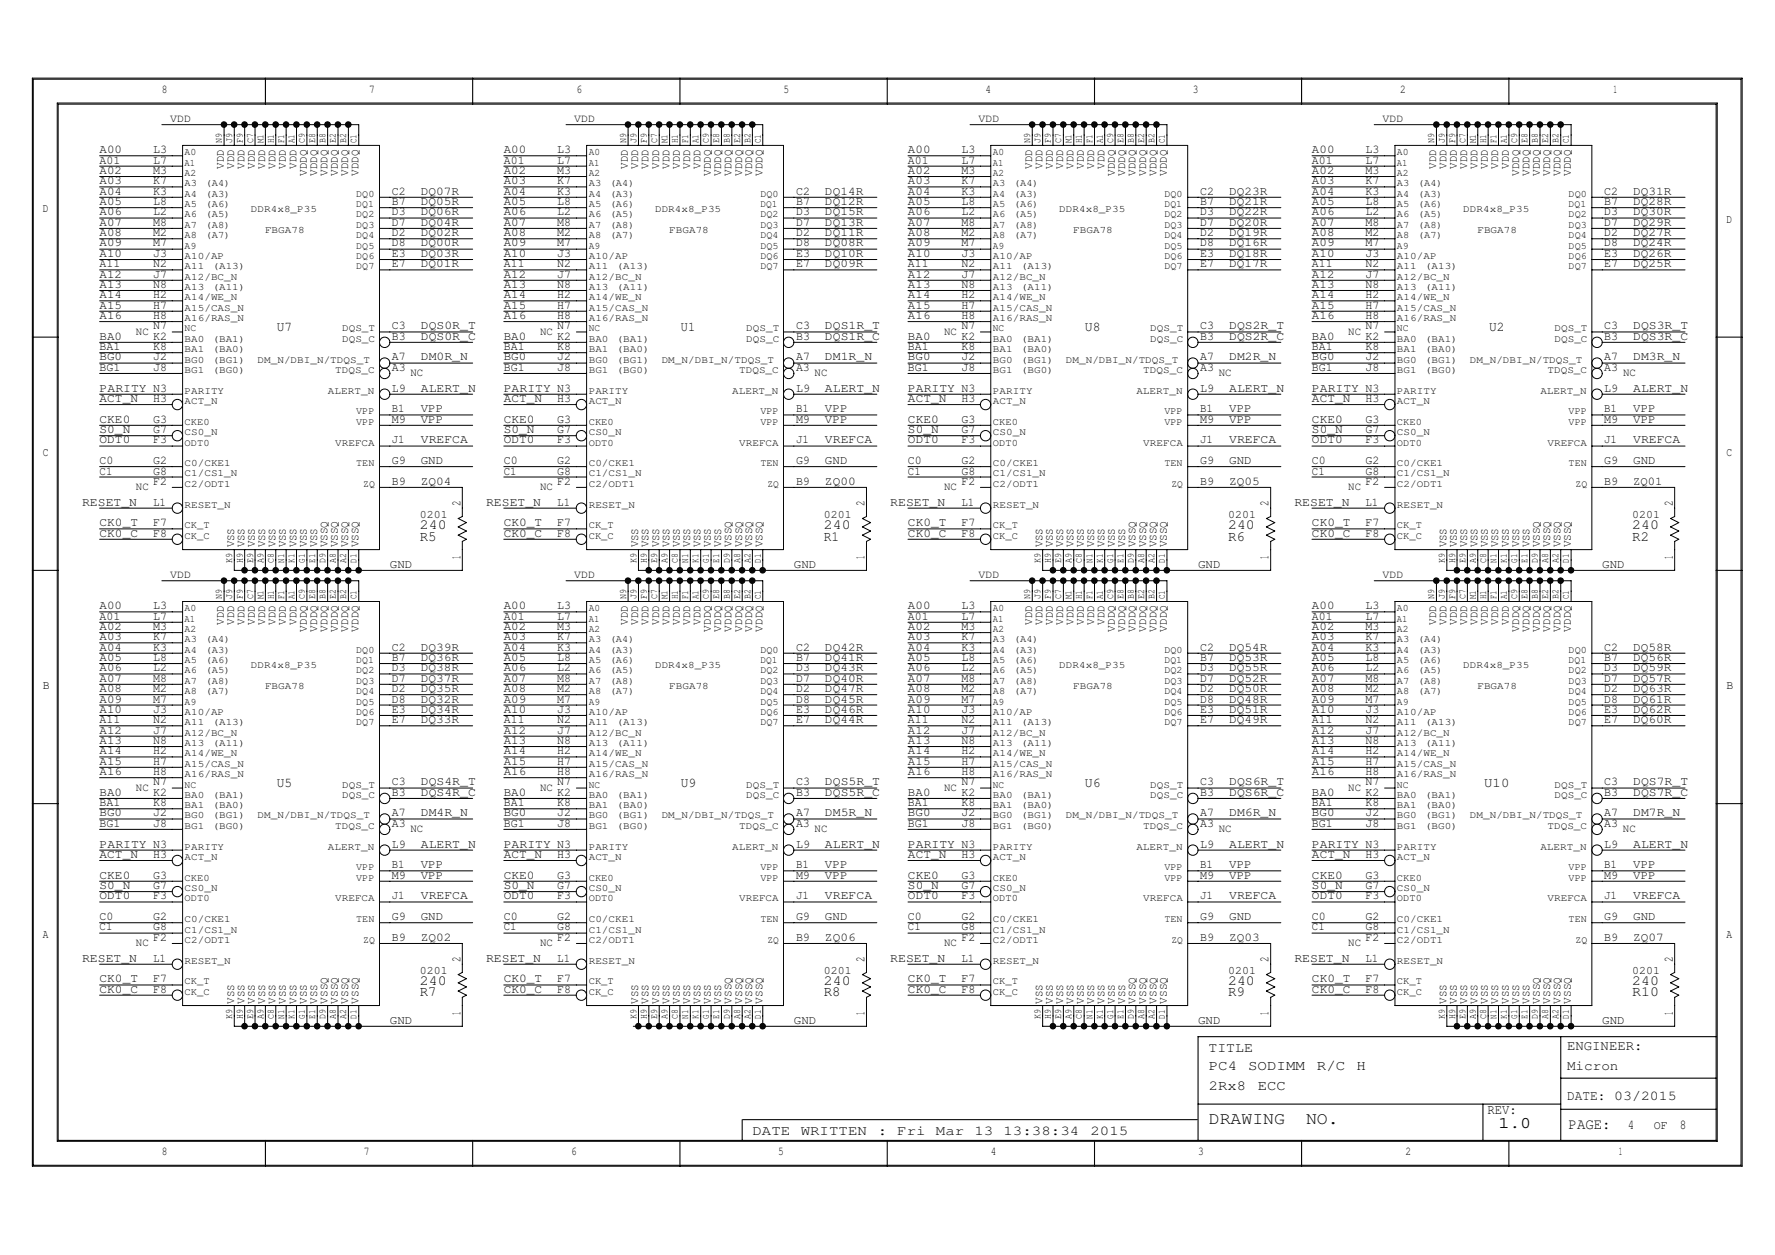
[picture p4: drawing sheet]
<svg xmlns="http://www.w3.org/2000/svg" width="420mm" height="297mm" viewBox="0 0 420 297" stroke-linecap="round" stroke-linejoin="round" font-family="sans-serif">
<defs><g id="words">
<g font-size="4.1">
<text x="286.1" y="266.1">DRAWING</text>
<text x="309.2" y="266.1">NO.</text>
<text x="354.7" y="267.1">1.0</text>
</g>
<text font-size="3.6" x="371.3" y="267.3">PAGE:</text>
<g font-size="3.4">
<text x="99.4" y="125.2">240</text>
<text x="195" y="125.2">240</text>
<text x="290.7" y="125.2">240</text>
<text x="386.4" y="125.2">240</text>
<text x="99.4" y="127.9">R5</text>
<text x="195" y="127.9">R1</text>
<text x="290.7" y="127.9">R6</text>
<text x="386.4" y="127.9">R2</text>
<text x="99.4" y="233.1">240</text>
<text x="195" y="233.1">240</text>
<text x="290.7" y="233.1">240</text>
<text x="386.4" y="233.1">240</text>
<text x="99.4" y="235.8">R7</text>
<text x="195" y="235.8">R8</text>
<text x="290.7" y="235.8">R9</text>
<text x="386.4" y="235.8">R10</text>
</g>
<g font-size="3.3">
<text x="286" y="248.9">TITLE</text>
<text x="370.9" y="248.5">ENGINEER:</text>
<text x="286.1" y="253.2">PC4</text>
<text x="286.1" y="258">2Rx8</text>
<text x="295.4" y="253.2">SODIMM</text>
<text x="297.8" y="258">ECC</text>
<text x="311.7" y="253.2">R/C</text>
<text x="321.1" y="253.2">H</text>
<text x="370.9" y="253.2">Micron</text>
<text x="352.1" y="263.7">REV:</text>
<text x="370.9" y="260.3">DATE: 03/2015</text>
<text x="178.1" y="268.5">DATE</text>
<text x="189.5" y="268.5">WRITTEN</text>
<text x="207.8" y="268.5">:</text>
<text x="212.4" y="268.5">Fri</text>
<text x="221.5" y="268.5">Mar</text>
<text x="230.7" y="268.5">13</text>
<text x="237.5" y="268.5">13:38:34</text>
<text x="258.1" y="268.5">2015</text>
<text x="385.4" y="267.3">4</text>
<text x="397.6" y="267.3">8</text>
</g>
<g font-size="3.2">
<text x="65.5" y="78.4">U7</text>
<text x="161.2" y="78.4">U1</text>
<text x="256.8" y="78.4">U8</text>
<text x="352.5" y="78.4">U2</text>
<text x="65.5" y="186.4">U5</text>
<text x="161.2" y="186.4">U9</text>
<text x="256.8" y="186.4">U6</text>
<text x="351.3" y="186.4">U10</text>
</g>
<g font-size="3.1">
<text x="109" y="119.8" transform="rotate(-90 109 119.8)">2</text>
<text x="204.6" y="119.8" transform="rotate(-90 204.6 119.8)">2</text>
<text x="300.3" y="119.8" transform="rotate(-90 300.3 119.8)">2</text>
<text x="395.9" y="119.8" transform="rotate(-90 395.9 119.8)">2</text>
<text x="109" y="132.2" transform="rotate(-90 109 132.2)">1</text>
<text x="204.6" y="132.2" transform="rotate(-90 204.6 132.2)">1</text>
<text x="300.3" y="132.2" transform="rotate(-90 300.3 132.2)">1</text>
<text x="395.9" y="132.2" transform="rotate(-90 395.9 132.2)">1</text>
<text x="109" y="227.7" transform="rotate(-90 109 227.7)">2</text>
<text x="204.6" y="227.7" transform="rotate(-90 204.6 227.7)">2</text>
<text x="300.3" y="227.7" transform="rotate(-90 300.3 227.7)">2</text>
<text x="395.9" y="227.7" transform="rotate(-90 395.9 227.7)">2</text>
<text x="109" y="240.2" transform="rotate(-90 109 240.2)">1</text>
<text x="204.6" y="240.2" transform="rotate(-90 204.6 240.2)">1</text>
<text x="300.3" y="240.2" transform="rotate(-90 300.3 240.2)">1</text>
<text x="395.9" y="240.2" transform="rotate(-90 395.9 240.2)">1</text>
</g>
<g font-size="2.8">
<text x="38.3" y="22.1">8</text>
<text x="87.4" y="22.1">7</text>
<text x="136.4" y="22.1">6</text>
<text x="185.5" y="22.1">5</text>
<text x="233.3" y="22.1">4</text>
<text x="282.4" y="22.1">3</text>
<text x="331.4" y="22.1">2</text>
<text x="381.9" y="22.1">1</text>
<text x="23.6" y="41.2">A02</text>
<text x="23.6" y="38.7">A01</text>
<text x="23.6" y="36.3">A00</text>
<text x="36.2" y="41.2">M3</text>
<text x="36.2" y="38.7">L7</text>
<text x="36.2" y="36.3">L3</text>
<text x="119.3" y="41.2">A02</text>
<text x="119.3" y="38.7">A01</text>
<text x="119.3" y="36.3">A00</text>
<text x="131.9" y="41.2">M3</text>
<text x="131.9" y="38.7">L7</text>
<text x="131.9" y="36.3">L3</text>
<text x="214.9" y="41.2">A02</text>
<text x="214.9" y="38.7">A01</text>
<text x="214.9" y="36.3">A00</text>
<text x="227.6" y="41.2">M3</text>
<text x="227.6" y="38.7">L7</text>
<text x="227.6" y="36.3">L3</text>
<text x="310.6" y="41.2">A02</text>
<text x="310.6" y="38.7">A01</text>
<text x="310.6" y="36.3">A00</text>
<text x="323.2" y="41.2">M3</text>
<text x="323.2" y="38.7">L7</text>
<text x="323.2" y="36.3">L3</text>
<text x="23.6" y="46.1">A04</text>
<text x="23.6" y="43.6">A03</text>
<text x="36.2" y="46.1">K3</text>
<text x="36.2" y="43.6">K7</text>
<text x="92.8" y="46.1">C2</text>
<text x="99.6" y="46.1">DQ07R</text>
<text x="119.3" y="46.1">A04</text>
<text x="119.3" y="43.6">A03</text>
<text x="131.9" y="46.1">K3</text>
<text x="131.9" y="43.6">K7</text>
<text x="188.4" y="46.1">C2</text>
<text x="195.3" y="46.1">DQ14R</text>
<text x="214.9" y="46.1">A04</text>
<text x="214.9" y="43.6">A03</text>
<text x="227.6" y="46.1">K3</text>
<text x="227.6" y="43.6">K7</text>
<text x="284.1" y="46.1">C2</text>
<text x="291" y="46.1">DQ23R</text>
<text x="310.6" y="46.1">A04</text>
<text x="310.6" y="43.6">A03</text>
<text x="323.2" y="46.1">K3</text>
<text x="323.2" y="43.6">K7</text>
<text x="379.7" y="46.1">C2</text>
<text x="386.6" y="46.1">DQ31R</text>
<text x="10.1" y="50.2">D</text>
<text x="23.6" y="53.4">A07</text>
<text x="23.6" y="51">A06</text>
<text x="23.6" y="48.5">A05</text>
<text x="36.2" y="53.4">M8</text>
<text x="36.2" y="51">L2</text>
<text x="36.2" y="48.5">L8</text>
<text x="92.8" y="53.4">D7</text>
<text x="92.8" y="51">D3</text>
<text x="92.8" y="48.5">B7</text>
<text x="99.6" y="53.4">DQ04R</text>
<text x="99.6" y="51">DQ06R</text>
<text x="99.6" y="48.5">DQ05R</text>
<text x="119.3" y="53.4">A07</text>
<text x="119.3" y="51">A06</text>
<text x="119.3" y="48.5">A05</text>
<text x="131.9" y="53.4">M8</text>
<text x="131.9" y="51">L2</text>
<text x="131.9" y="48.5">L8</text>
<text x="188.4" y="53.4">D7</text>
<text x="188.4" y="51">D3</text>
<text x="188.4" y="48.5">B7</text>
<text x="195.3" y="53.4">DQ13R</text>
<text x="195.3" y="51">DQ15R</text>
<text x="195.3" y="48.5">DQ12R</text>
<text x="214.9" y="53.4">A07</text>
<text x="214.9" y="51">A06</text>
<text x="214.9" y="48.5">A05</text>
<text x="227.6" y="53.4">M8</text>
<text x="227.6" y="51">L2</text>
<text x="227.6" y="48.5">L8</text>
<text x="284.1" y="53.4">D7</text>
<text x="284.1" y="51">D3</text>
<text x="284.1" y="48.5">B7</text>
<text x="291" y="53.4">DQ20R</text>
<text x="291" y="51">DQ22R</text>
<text x="291" y="48.5">DQ21R</text>
<text x="310.6" y="53.4">A07</text>
<text x="310.6" y="51">A06</text>
<text x="310.6" y="48.5">A05</text>
<text x="323.2" y="53.4">M8</text>
<text x="323.2" y="51">L2</text>
<text x="323.2" y="48.5">L8</text>
<text x="379.7" y="53.4">D7</text>
<text x="379.7" y="51">D3</text>
<text x="379.7" y="48.5">B7</text>
<text x="386.6" y="53.4">DQ29R</text>
<text x="386.6" y="51">DQ30R</text>
<text x="386.6" y="48.5">DQ28R</text>
<text x="408.7" y="52.7">D</text>
<text x="23.6" y="58.3">A09</text>
<text x="23.6" y="55.9">A08</text>
<text x="36.2" y="58.3">M7</text>
<text x="36.2" y="55.9">M2</text>
<text x="92.8" y="58.3">D8</text>
<text x="92.8" y="55.9">D2</text>
<text x="99.6" y="58.3">DQ00R</text>
<text x="99.6" y="55.9">DQ02R</text>
<text x="119.3" y="58.3">A09</text>
<text x="119.3" y="55.9">A08</text>
<text x="131.9" y="58.3">M7</text>
<text x="131.9" y="55.9">M2</text>
<text x="188.4" y="58.3">D8</text>
<text x="188.4" y="55.9">D2</text>
<text x="195.3" y="58.3">DQ08R</text>
<text x="195.3" y="55.9">DQ11R</text>
<text x="214.9" y="58.3">A09</text>
<text x="214.9" y="55.9">A08</text>
<text x="227.6" y="58.3">M7</text>
<text x="227.6" y="55.9">M2</text>
<text x="284.1" y="58.3">D8</text>
<text x="284.1" y="55.9">D2</text>
<text x="291" y="58.3">DQ16R</text>
<text x="291" y="55.9">DQ19R</text>
<text x="310.6" y="58.3">A09</text>
<text x="310.6" y="55.9">A08</text>
<text x="323.2" y="58.3">M7</text>
<text x="323.2" y="55.9">M2</text>
<text x="379.7" y="58.3">D8</text>
<text x="379.7" y="55.9">D2</text>
<text x="386.6" y="58.3">DQ24R</text>
<text x="386.6" y="55.9">DQ27R</text>
<text x="23.6" y="65.7">A12</text>
<text x="23.6" y="63.2">A11</text>
<text x="23.6" y="60.8">A10</text>
<text x="36.2" y="65.7">J7</text>
<text x="36.2" y="63.2">N2</text>
<text x="36.2" y="60.8">J3</text>
<text x="92.8" y="63.2">E7</text>
<text x="92.8" y="60.8">E3</text>
<text x="99.6" y="63.2">DQ01R</text>
<text x="99.6" y="60.8">DQ03R</text>
<text x="119.3" y="65.7">A12</text>
<text x="119.3" y="63.2">A11</text>
<text x="119.3" y="60.8">A10</text>
<text x="131.9" y="65.7">J7</text>
<text x="131.9" y="63.2">N2</text>
<text x="131.9" y="60.8">J3</text>
<text x="188.4" y="63.2">E7</text>
<text x="188.4" y="60.8">E3</text>
<text x="195.3" y="63.2">DQ09R</text>
<text x="195.3" y="60.8">DQ10R</text>
<text x="214.9" y="65.7">A12</text>
<text x="214.9" y="63.2">A11</text>
<text x="214.9" y="60.8">A10</text>
<text x="227.6" y="65.7">J7</text>
<text x="227.6" y="63.2">N2</text>
<text x="227.6" y="60.8">J3</text>
<text x="284.1" y="63.2">E7</text>
<text x="284.1" y="60.8">E3</text>
<text x="291" y="63.2">DQ17R</text>
<text x="291" y="60.8">DQ18R</text>
<text x="310.6" y="65.7">A12</text>
<text x="310.6" y="63.2">A11</text>
<text x="310.6" y="60.8">A10</text>
<text x="323.2" y="65.7">J7</text>
<text x="323.2" y="63.2">N2</text>
<text x="323.2" y="60.8">J3</text>
<text x="379.7" y="63.2">E7</text>
<text x="379.7" y="60.8">E3</text>
<text x="386.6" y="63.2">DQ25R</text>
<text x="386.6" y="60.8">DQ26R</text>
<text x="23.6" y="70.6">A14</text>
<text x="23.6" y="68.2">A13</text>
<text x="36.2" y="70.6">H2</text>
<text x="36.2" y="68.2">N8</text>
<text x="119.3" y="70.6">A14</text>
<text x="119.3" y="68.2">A13</text>
<text x="131.9" y="70.6">H2</text>
<text x="131.9" y="68.2">N8</text>
<text x="214.9" y="70.6">A14</text>
<text x="214.9" y="68.2">A13</text>
<text x="227.6" y="70.6">H2</text>
<text x="227.6" y="68.2">N8</text>
<text x="310.6" y="70.6">A14</text>
<text x="310.6" y="68.2">A13</text>
<text x="323.2" y="70.6">H2</text>
<text x="323.2" y="68.2">N8</text>
<text x="23.6" y="75.5">A16</text>
<text x="23.6" y="73.1">A15</text>
<text x="36.2" y="75.5">H8</text>
<text x="36.2" y="73.1">H7</text>
<text x="36.2" y="78">N7</text>
<text x="92.8" y="78">C3</text>
<text x="99.6" y="78">DQS0R_T</text>
<text x="119.3" y="75.5">A16</text>
<text x="119.3" y="73.1">A15</text>
<text x="131.9" y="75.5">H8</text>
<text x="131.9" y="73.1">H7</text>
<text x="131.9" y="78">N7</text>
<text x="188.4" y="78">C3</text>
<text x="195.3" y="78">DQS1R_T</text>
<text x="214.9" y="75.5">A16</text>
<text x="214.9" y="73.1">A15</text>
<text x="227.6" y="75.5">H8</text>
<text x="227.6" y="73.1">H7</text>
<text x="227.6" y="78">N7</text>
<text x="284.1" y="78">C3</text>
<text x="291" y="78">DQS2R_T</text>
<text x="310.6" y="75.5">A16</text>
<text x="310.6" y="73.1">A15</text>
<text x="323.2" y="75.5">H8</text>
<text x="323.2" y="73.1">H7</text>
<text x="323.2" y="78">N7</text>
<text x="379.7" y="78">C3</text>
<text x="386.6" y="78">DQS3R_T</text>
<text x="23.6" y="82.9">BA1</text>
<text x="23.6" y="80.4">BA0</text>
<text x="36.2" y="82.9">K8</text>
<text x="36.2" y="80.4">K2</text>
<text x="92.8" y="80.4">B3</text>
<text x="99.6" y="80.4">DQS0R_C</text>
<text x="119.3" y="82.9">BA1</text>
<text x="119.3" y="80.4">BA0</text>
<text x="131.9" y="82.9">K8</text>
<text x="131.9" y="80.4">K2</text>
<text x="188.4" y="80.4">B3</text>
<text x="195.3" y="80.4">DQS1R_C</text>
<text x="214.9" y="82.9">BA1</text>
<text x="214.9" y="80.4">BA0</text>
<text x="227.6" y="82.9">K8</text>
<text x="227.6" y="80.4">K2</text>
<text x="284.1" y="80.4">B3</text>
<text x="291" y="80.4">DQS2R_C</text>
<text x="310.6" y="82.9">BA1</text>
<text x="310.6" y="80.4">BA0</text>
<text x="323.2" y="82.9">K8</text>
<text x="323.2" y="80.4">K2</text>
<text x="379.7" y="80.4">B3</text>
<text x="386.6" y="80.4">DQS3R_C</text>
<text x="23.6" y="87.8">BG1</text>
<text x="23.6" y="85.3">BG0</text>
<text x="36.2" y="87.8">J8</text>
<text x="36.2" y="85.3">J2</text>
<text x="92.8" y="87.8">A3</text>
<text x="92.8" y="85.3">A7</text>
<text x="99.6" y="85.3">DM0R_N</text>
<text x="119.3" y="87.8">BG1</text>
<text x="119.3" y="85.3">BG0</text>
<text x="131.9" y="87.8">J8</text>
<text x="131.9" y="85.3">J2</text>
<text x="188.4" y="87.8">A3</text>
<text x="188.4" y="85.3">A7</text>
<text x="195.3" y="85.3">DM1R_N</text>
<text x="214.9" y="87.8">BG1</text>
<text x="214.9" y="85.3">BG0</text>
<text x="227.6" y="87.8">J8</text>
<text x="227.6" y="85.3">J2</text>
<text x="284.1" y="87.8">A3</text>
<text x="284.1" y="85.3">A7</text>
<text x="291" y="85.3">DM2R_N</text>
<text x="310.6" y="87.8">BG1</text>
<text x="310.6" y="85.3">BG0</text>
<text x="323.2" y="87.8">J8</text>
<text x="323.2" y="85.3">J2</text>
<text x="379.7" y="87.8">A3</text>
<text x="379.7" y="85.3">A7</text>
<text x="386.6" y="85.3">DM3R_N</text>
<text x="23.6" y="92.7">PARITY N3</text>
<text x="23.6" y="95.1">ACT_N</text>
<text x="36.2" y="95.1">H3</text>
<text x="92.8" y="92.7">L9</text>
<text x="99.6" y="92.7">ALERT_N</text>
<text x="119.3" y="92.7">PARITY N3</text>
<text x="119.3" y="95.1">ACT_N</text>
<text x="131.9" y="95.1">H3</text>
<text x="188.4" y="92.7">L9</text>
<text x="195.3" y="92.7">ALERT_N</text>
<text x="214.9" y="92.7">PARITY N3</text>
<text x="214.9" y="95.1">ACT_N</text>
<text x="227.6" y="95.1">H3</text>
<text x="284.1" y="92.7">L9</text>
<text x="291" y="92.7">ALERT_N</text>
<text x="310.6" y="92.7">PARITY N3</text>
<text x="310.6" y="95.1">ACT_N</text>
<text x="323.2" y="95.1">H3</text>
<text x="379.7" y="92.7">L9</text>
<text x="386.6" y="92.7">ALERT_N</text>
<text x="23.6" y="100">CKE0</text>
<text x="36.2" y="100">G3</text>
<text x="92.8" y="100">M9</text>
<text x="92.8" y="97.6">B1</text>
<text x="99.6" y="100">VPP</text>
<text x="99.6" y="97.6">VPP</text>
<text x="119.3" y="100">CKE0</text>
<text x="131.9" y="100">G3</text>
<text x="188.4" y="100">M9</text>
<text x="188.4" y="97.6">B1</text>
<text x="195.3" y="100">VPP</text>
<text x="195.3" y="97.6">VPP</text>
<text x="214.9" y="100">CKE0</text>
<text x="227.6" y="100">G3</text>
<text x="284.1" y="100">M9</text>
<text x="284.1" y="97.6">B1</text>
<text x="291" y="100">VPP</text>
<text x="291" y="97.6">VPP</text>
<text x="310.6" y="100">CKE0</text>
<text x="323.2" y="100">G3</text>
<text x="379.7" y="100">M9</text>
<text x="379.7" y="97.6">B1</text>
<text x="386.6" y="100">VPP</text>
<text x="386.6" y="97.6">VPP</text>
<text x="10.1" y="107.9">C</text>
<text x="23.6" y="104.9">ODT0</text>
<text x="23.6" y="102.5">S0_N</text>
<text x="36.2" y="104.9">F3</text>
<text x="36.2" y="102.5">G7</text>
<text x="92.8" y="104.9">J1</text>
<text x="99.6" y="104.9">VREFCA</text>
<text x="119.3" y="104.9">ODT0</text>
<text x="119.3" y="102.5">S0_N</text>
<text x="131.9" y="104.9">F3</text>
<text x="131.9" y="102.5">G7</text>
<text x="188.4" y="104.9">J1</text>
<text x="195.3" y="104.9">VREFCA</text>
<text x="214.9" y="104.9">ODT0</text>
<text x="214.9" y="102.5">S0_N</text>
<text x="227.6" y="104.9">F3</text>
<text x="227.6" y="102.5">G7</text>
<text x="284.1" y="104.9">J1</text>
<text x="291" y="104.9">VREFCA</text>
<text x="310.6" y="104.9">ODT0</text>
<text x="310.6" y="102.5">S0_N</text>
<text x="323.2" y="104.9">F3</text>
<text x="323.2" y="102.5">G7</text>
<text x="379.7" y="104.9">J1</text>
<text x="386.6" y="104.9">VREFCA</text>
<text x="408.7" y="107.9">C</text>
<text x="23.6" y="112.3">C1</text>
<text x="23.6" y="109.9">C0</text>
<text x="36.2" y="112.3">G8</text>
<text x="36.2" y="109.9">G2</text>
<text x="92.8" y="109.9">G9</text>
<text x="99.6" y="109.9">GND</text>
<text x="119.3" y="112.3">C1</text>
<text x="119.3" y="109.9">C0</text>
<text x="131.9" y="112.3">G8</text>
<text x="131.9" y="109.9">G2</text>
<text x="188.4" y="109.9">G9</text>
<text x="195.3" y="109.9">GND</text>
<text x="214.9" y="112.3">C1</text>
<text x="214.9" y="109.9">C0</text>
<text x="227.6" y="112.3">G8</text>
<text x="227.6" y="109.9">G2</text>
<text x="284.1" y="109.9">G9</text>
<text x="291" y="109.9">GND</text>
<text x="310.6" y="112.3">C1</text>
<text x="310.6" y="109.9">C0</text>
<text x="323.2" y="112.3">G8</text>
<text x="323.2" y="109.9">G2</text>
<text x="379.7" y="109.9">G9</text>
<text x="386.6" y="109.9">GND</text>
<text x="19.4" y="119.7">RESET_N</text>
<text x="36.2" y="119.7">L1</text>
<text x="36.2" y="114.8">F2</text>
<text x="92.8" y="114.8">B9</text>
<text x="99.6" y="114.8">ZQ04</text>
<text x="115.1" y="119.7">RESET_N</text>
<text x="131.9" y="119.7">L1</text>
<text x="131.9" y="114.8">F2</text>
<text x="188.4" y="114.8">B9</text>
<text x="195.3" y="114.8">ZQ00</text>
<text x="210.7" y="119.7">RESET_N</text>
<text x="227.6" y="119.7">L1</text>
<text x="227.6" y="114.8">F2</text>
<text x="284.1" y="114.8">B9</text>
<text x="291" y="114.8">ZQ05</text>
<text x="306.4" y="119.7">RESET_N</text>
<text x="323.2" y="119.7">L1</text>
<text x="323.2" y="114.8">F2</text>
<text x="379.7" y="114.8">B9</text>
<text x="386.6" y="114.8">ZQ01</text>
<text x="23.6" y="124.6">CK0_T</text>
<text x="36.2" y="124.6">F7</text>
<text x="119.3" y="124.6">CK0_T</text>
<text x="131.9" y="124.6">F7</text>
<text x="214.9" y="124.6">CK0_T</text>
<text x="227.6" y="124.6">F7</text>
<text x="310.6" y="124.6">CK0_T</text>
<text x="323.2" y="124.6">F7</text>
<text x="23.6" y="127">CK0_C</text>
<text x="36.2" y="127">F8</text>
<text x="119.3" y="127">CK0_C</text>
<text x="131.9" y="127">F8</text>
<text x="214.9" y="127">CK0_C</text>
<text x="227.6" y="127">F8</text>
<text x="310.6" y="127">CK0_C</text>
<text x="323.2" y="127">F8</text>
<text x="92.3" y="134.4">GND</text>
<text x="187.9" y="134.4">GND</text>
<text x="283.6" y="134.4">GND</text>
<text x="379.3" y="134.4">GND</text>
<text x="23.6" y="149.1">A02</text>
<text x="23.6" y="146.6">A01</text>
<text x="23.6" y="144.2">A00</text>
<text x="36.2" y="149.1">M3</text>
<text x="36.2" y="146.6">L7</text>
<text x="36.2" y="144.2">L3</text>
<text x="119.3" y="149.1">A02</text>
<text x="119.3" y="146.6">A01</text>
<text x="119.3" y="144.2">A00</text>
<text x="131.9" y="149.1">M3</text>
<text x="131.9" y="146.6">L7</text>
<text x="131.9" y="144.2">L3</text>
<text x="214.9" y="149.1">A02</text>
<text x="214.9" y="146.6">A01</text>
<text x="214.9" y="144.2">A00</text>
<text x="227.6" y="149.1">M3</text>
<text x="227.6" y="146.6">L7</text>
<text x="227.6" y="144.2">L3</text>
<text x="310.6" y="149.1">A02</text>
<text x="310.6" y="146.6">A01</text>
<text x="310.6" y="144.2">A00</text>
<text x="323.2" y="149.1">M3</text>
<text x="323.2" y="146.6">L7</text>
<text x="323.2" y="144.2">L3</text>
<text x="23.6" y="154">A04</text>
<text x="23.6" y="151.6">A03</text>
<text x="36.2" y="154">K3</text>
<text x="36.2" y="151.6">K7</text>
<text x="92.8" y="154">C2</text>
<text x="99.6" y="154">DQ39R</text>
<text x="119.3" y="154">A04</text>
<text x="119.3" y="151.6">A03</text>
<text x="131.9" y="154">K3</text>
<text x="131.9" y="151.6">K7</text>
<text x="188.4" y="154">C2</text>
<text x="195.3" y="154">DQ42R</text>
<text x="214.9" y="154">A04</text>
<text x="214.9" y="151.6">A03</text>
<text x="227.6" y="154">K3</text>
<text x="227.6" y="151.6">K7</text>
<text x="284.1" y="154">C2</text>
<text x="291" y="154">DQ54R</text>
<text x="310.6" y="154">A04</text>
<text x="310.6" y="151.6">A03</text>
<text x="323.2" y="154">K3</text>
<text x="323.2" y="151.6">K7</text>
<text x="379.7" y="154">C2</text>
<text x="386.6" y="154">DQ58R</text>
<text x="23.6" y="161.4">A07</text>
<text x="23.6" y="158.9">A06</text>
<text x="23.6" y="156.5">A05</text>
<text x="36.2" y="161.4">M8</text>
<text x="36.2" y="158.9">L2</text>
<text x="36.2" y="156.5">L8</text>
<text x="92.8" y="161.4">D7</text>
<text x="92.8" y="158.9">D3</text>
<text x="92.8" y="156.5">B7</text>
<text x="99.6" y="161.4">DQ37R</text>
<text x="99.6" y="158.9">DQ38R</text>
<text x="99.6" y="156.5">DQ36R</text>
<text x="119.3" y="161.4">A07</text>
<text x="119.3" y="158.9">A06</text>
<text x="119.3" y="156.5">A05</text>
<text x="131.9" y="161.4">M8</text>
<text x="131.9" y="158.9">L2</text>
<text x="131.9" y="156.5">L8</text>
<text x="188.4" y="161.4">D7</text>
<text x="188.4" y="158.9">D3</text>
<text x="188.4" y="156.5">B7</text>
<text x="195.3" y="161.4">DQ40R</text>
<text x="195.3" y="158.9">DQ43R</text>
<text x="195.3" y="156.5">DQ41R</text>
<text x="214.9" y="161.4">A07</text>
<text x="214.9" y="158.9">A06</text>
<text x="214.9" y="156.5">A05</text>
<text x="227.6" y="161.4">M8</text>
<text x="227.6" y="158.9">L2</text>
<text x="227.6" y="156.5">L8</text>
<text x="284.1" y="161.4">D7</text>
<text x="284.1" y="158.9">D3</text>
<text x="284.1" y="156.5">B7</text>
<text x="291" y="161.4">DQ52R</text>
<text x="291" y="158.9">DQ55R</text>
<text x="291" y="156.5">DQ53R</text>
<text x="310.6" y="161.4">A07</text>
<text x="310.6" y="158.9">A06</text>
<text x="310.6" y="156.5">A05</text>
<text x="323.2" y="161.4">M8</text>
<text x="323.2" y="158.9">L2</text>
<text x="323.2" y="156.5">L8</text>
<text x="379.7" y="161.4">D7</text>
<text x="379.7" y="158.9">D3</text>
<text x="379.7" y="156.5">B7</text>
<text x="386.6" y="161.4">DQ57R</text>
<text x="386.6" y="158.9">DQ59R</text>
<text x="386.6" y="156.5">DQ56R</text>
<text x="10.1" y="163.1">B</text>
<text x="23.6" y="166.3">A09</text>
<text x="23.6" y="163.8">A08</text>
<text x="36.2" y="166.3">M7</text>
<text x="36.2" y="163.8">M2</text>
<text x="92.8" y="166.3">D8</text>
<text x="92.8" y="163.8">D2</text>
<text x="99.6" y="166.3">DQ32R</text>
<text x="99.6" y="163.8">DQ35R</text>
<text x="119.3" y="166.3">A09</text>
<text x="119.3" y="163.8">A08</text>
<text x="131.9" y="166.3">M7</text>
<text x="131.9" y="163.8">M2</text>
<text x="188.4" y="166.3">D8</text>
<text x="188.4" y="163.8">D2</text>
<text x="195.3" y="166.3">DQ45R</text>
<text x="195.3" y="163.8">DQ47R</text>
<text x="214.9" y="166.3">A09</text>
<text x="214.9" y="163.8">A08</text>
<text x="227.6" y="166.3">M7</text>
<text x="227.6" y="163.8">M2</text>
<text x="284.1" y="166.3">D8</text>
<text x="284.1" y="163.8">D2</text>
<text x="291" y="166.3">DQ48R</text>
<text x="291" y="163.8">DQ50R</text>
<text x="310.6" y="166.3">A09</text>
<text x="310.6" y="163.8">A08</text>
<text x="323.2" y="166.3">M7</text>
<text x="323.2" y="163.8">M2</text>
<text x="379.7" y="166.3">D8</text>
<text x="379.7" y="163.8">D2</text>
<text x="386.6" y="166.3">DQ61R</text>
<text x="386.6" y="163.8">DQ63R</text>
<text x="408.7" y="163.1">B</text>
<text x="23.6" y="173.6">A12</text>
<text x="23.6" y="171.2">A11</text>
<text x="23.6" y="168.7">A10</text>
<text x="36.2" y="173.6">J7</text>
<text x="36.2" y="171.2">N2</text>
<text x="36.2" y="168.7">J3</text>
<text x="92.8" y="171.2">E7</text>
<text x="92.8" y="168.7">E3</text>
<text x="99.6" y="171.2">DQ33R</text>
<text x="99.6" y="168.7">DQ34R</text>
<text x="119.3" y="173.6">A12</text>
<text x="119.3" y="171.2">A11</text>
<text x="119.3" y="168.7">A10</text>
<text x="131.9" y="173.6">J7</text>
<text x="131.9" y="171.2">N2</text>
<text x="131.9" y="168.7">J3</text>
<text x="188.4" y="171.2">E7</text>
<text x="188.4" y="168.7">E3</text>
<text x="195.3" y="171.2">DQ44R</text>
<text x="195.3" y="168.7">DQ46R</text>
<text x="214.9" y="173.6">A12</text>
<text x="214.9" y="171.2">A11</text>
<text x="214.9" y="168.7">A10</text>
<text x="227.6" y="173.6">J7</text>
<text x="227.6" y="171.2">N2</text>
<text x="227.6" y="168.7">J3</text>
<text x="284.1" y="171.2">E7</text>
<text x="284.1" y="168.7">E3</text>
<text x="291" y="171.2">DQ49R</text>
<text x="291" y="168.7">DQ51R</text>
<text x="310.6" y="173.6">A12</text>
<text x="310.6" y="171.2">A11</text>
<text x="310.6" y="168.7">A10</text>
<text x="323.2" y="173.6">J7</text>
<text x="323.2" y="171.2">N2</text>
<text x="323.2" y="168.7">J3</text>
<text x="379.7" y="171.2">E7</text>
<text x="379.7" y="168.7">E3</text>
<text x="386.6" y="171.2">DQ60R</text>
<text x="386.6" y="168.7">DQ62R</text>
<text x="23.6" y="178.5">A14</text>
<text x="23.6" y="176.1">A13</text>
<text x="36.2" y="178.5">H2</text>
<text x="36.2" y="176.1">N8</text>
<text x="119.3" y="178.5">A14</text>
<text x="119.3" y="176.1">A13</text>
<text x="131.9" y="178.5">H2</text>
<text x="131.9" y="176.1">N8</text>
<text x="214.9" y="178.5">A14</text>
<text x="214.9" y="176.1">A13</text>
<text x="227.6" y="178.5">H2</text>
<text x="227.6" y="176.1">N8</text>
<text x="310.6" y="178.5">A14</text>
<text x="310.6" y="176.1">A13</text>
<text x="323.2" y="178.5">H2</text>
<text x="323.2" y="176.1">N8</text>
<text x="23.6" y="183.4">A16</text>
<text x="23.6" y="181">A15</text>
<text x="36.2" y="183.4">H8</text>
<text x="36.2" y="181">H7</text>
<text x="36.2" y="185.9">N7</text>
<text x="92.8" y="185.9">C3</text>
<text x="99.6" y="185.9">DQS4R_T</text>
<text x="119.3" y="183.4">A16</text>
<text x="119.3" y="181">A15</text>
<text x="131.9" y="183.4">H8</text>
<text x="131.9" y="181">H7</text>
<text x="131.9" y="185.9">N7</text>
<text x="188.4" y="185.9">C3</text>
<text x="195.3" y="185.9">DQS5R_T</text>
<text x="214.9" y="183.4">A16</text>
<text x="214.9" y="181">A15</text>
<text x="227.6" y="183.4">H8</text>
<text x="227.6" y="181">H7</text>
<text x="227.6" y="185.9">N7</text>
<text x="284.1" y="185.9">C3</text>
<text x="291" y="185.9">DQS6R_T</text>
<text x="310.6" y="183.4">A16</text>
<text x="310.6" y="181">A15</text>
<text x="323.2" y="183.4">H8</text>
<text x="323.2" y="181">H7</text>
<text x="323.2" y="185.9">N7</text>
<text x="379.7" y="185.9">C3</text>
<text x="386.6" y="185.9">DQS7R_T</text>
<text x="23.6" y="190.8">BA1</text>
<text x="23.6" y="188.3">BA0</text>
<text x="36.2" y="190.8">K8</text>
<text x="36.2" y="188.3">K2</text>
<text x="92.8" y="188.3">B3</text>
<text x="99.6" y="188.3">DQS4R_C</text>
<text x="119.3" y="190.8">BA1</text>
<text x="119.3" y="188.3">BA0</text>
<text x="131.9" y="190.8">K8</text>
<text x="131.9" y="188.3">K2</text>
<text x="188.4" y="188.3">B3</text>
<text x="195.3" y="188.3">DQS5R_C</text>
<text x="214.9" y="190.8">BA1</text>
<text x="214.9" y="188.3">BA0</text>
<text x="227.6" y="190.8">K8</text>
<text x="227.6" y="188.3">K2</text>
<text x="284.1" y="188.3">B3</text>
<text x="291" y="188.3">DQS6R_C</text>
<text x="310.6" y="190.8">BA1</text>
<text x="310.6" y="188.3">BA0</text>
<text x="323.2" y="190.8">K8</text>
<text x="323.2" y="188.3">K2</text>
<text x="379.7" y="188.3">B3</text>
<text x="386.6" y="188.3">DQS7R_C</text>
<text x="23.6" y="195.7">BG1</text>
<text x="23.6" y="193.3">BG0</text>
<text x="36.2" y="195.7">J8</text>
<text x="36.2" y="193.3">J2</text>
<text x="92.8" y="195.7">A3</text>
<text x="92.8" y="193.3">A7</text>
<text x="99.6" y="193.3">DM4R_N</text>
<text x="119.3" y="195.7">BG1</text>
<text x="119.3" y="193.3">BG0</text>
<text x="131.9" y="195.7">J8</text>
<text x="131.9" y="193.3">J2</text>
<text x="188.4" y="195.7">A3</text>
<text x="188.4" y="193.3">A7</text>
<text x="195.3" y="193.3">DM5R_N</text>
<text x="214.9" y="195.7">BG1</text>
<text x="214.9" y="193.3">BG0</text>
<text x="227.6" y="195.7">J8</text>
<text x="227.6" y="193.3">J2</text>
<text x="284.1" y="195.7">A3</text>
<text x="284.1" y="193.3">A7</text>
<text x="291" y="193.3">DM6R_N</text>
<text x="310.6" y="195.7">BG1</text>
<text x="310.6" y="193.3">BG0</text>
<text x="323.2" y="195.7">J8</text>
<text x="323.2" y="193.3">J2</text>
<text x="379.7" y="195.7">A3</text>
<text x="379.7" y="193.3">A7</text>
<text x="386.6" y="193.3">DM7R_N</text>
<text x="23.6" y="200.6">PARITY N3</text>
<text x="23.6" y="203.1">ACT_N</text>
<text x="36.2" y="203.1">H3</text>
<text x="92.8" y="200.6">L9</text>
<text x="99.6" y="200.6">ALERT_N</text>
<text x="119.3" y="200.6">PARITY N3</text>
<text x="119.3" y="203.1">ACT_N</text>
<text x="131.9" y="203.1">H3</text>
<text x="188.4" y="200.6">L9</text>
<text x="195.3" y="200.6">ALERT_N</text>
<text x="214.9" y="200.6">PARITY N3</text>
<text x="214.9" y="203.1">ACT_N</text>
<text x="227.6" y="203.1">H3</text>
<text x="284.1" y="200.6">L9</text>
<text x="291" y="200.6">ALERT_N</text>
<text x="310.6" y="200.6">PARITY N3</text>
<text x="310.6" y="203.1">ACT_N</text>
<text x="323.2" y="203.1">H3</text>
<text x="379.7" y="200.6">L9</text>
<text x="386.6" y="200.6">ALERT_N</text>
<text x="23.6" y="208">CKE0</text>
<text x="36.2" y="208">G3</text>
<text x="92.8" y="208">M9</text>
<text x="92.8" y="205.5">B1</text>
<text x="99.6" y="208">VPP</text>
<text x="99.6" y="205.5">VPP</text>
<text x="119.3" y="208">CKE0</text>
<text x="131.9" y="208">G3</text>
<text x="188.4" y="208">M9</text>
<text x="188.4" y="205.5">B1</text>
<text x="195.3" y="208">VPP</text>
<text x="195.3" y="205.5">VPP</text>
<text x="214.9" y="208">CKE0</text>
<text x="227.6" y="208">G3</text>
<text x="284.1" y="208">M9</text>
<text x="284.1" y="205.5">B1</text>
<text x="291" y="208">VPP</text>
<text x="291" y="205.5">VPP</text>
<text x="310.6" y="208">CKE0</text>
<text x="323.2" y="208">G3</text>
<text x="379.7" y="208">M9</text>
<text x="379.7" y="205.5">B1</text>
<text x="386.6" y="208">VPP</text>
<text x="386.6" y="205.5">VPP</text>
<text x="23.6" y="212.9">ODT0</text>
<text x="23.6" y="210.4">S0_N</text>
<text x="36.2" y="212.9">F3</text>
<text x="36.2" y="210.4">G7</text>
<text x="92.8" y="212.9">J1</text>
<text x="99.6" y="212.9">VREFCA</text>
<text x="119.3" y="212.9">ODT0</text>
<text x="119.3" y="210.4">S0_N</text>
<text x="131.9" y="212.9">F3</text>
<text x="131.9" y="210.4">G7</text>
<text x="188.4" y="212.9">J1</text>
<text x="195.3" y="212.9">VREFCA</text>
<text x="214.9" y="212.9">ODT0</text>
<text x="214.9" y="210.4">S0_N</text>
<text x="227.6" y="212.9">F3</text>
<text x="227.6" y="210.4">G7</text>
<text x="284.1" y="212.9">J1</text>
<text x="291" y="212.9">VREFCA</text>
<text x="310.6" y="212.9">ODT0</text>
<text x="310.6" y="210.4">S0_N</text>
<text x="323.2" y="212.9">F3</text>
<text x="323.2" y="210.4">G7</text>
<text x="379.7" y="212.9">J1</text>
<text x="386.6" y="212.9">VREFCA</text>
<text x="10.1" y="222">A</text>
<text x="23.6" y="220.2">C1</text>
<text x="23.6" y="217.8">C0</text>
<text x="36.2" y="220.2">G8</text>
<text x="36.2" y="217.8">G2</text>
<text x="92.8" y="217.8">G9</text>
<text x="99.6" y="217.8">GND</text>
<text x="119.3" y="220.2">C1</text>
<text x="119.3" y="217.8">C0</text>
<text x="131.9" y="220.2">G8</text>
<text x="131.9" y="217.8">G2</text>
<text x="188.4" y="217.8">G9</text>
<text x="195.3" y="217.8">GND</text>
<text x="214.9" y="220.2">C1</text>
<text x="214.9" y="217.8">C0</text>
<text x="227.6" y="220.2">G8</text>
<text x="227.6" y="217.8">G2</text>
<text x="284.1" y="217.8">G9</text>
<text x="291" y="217.8">GND</text>
<text x="310.6" y="220.2">C1</text>
<text x="310.6" y="217.8">C0</text>
<text x="323.2" y="220.2">G8</text>
<text x="323.2" y="217.8">G2</text>
<text x="379.7" y="217.8">G9</text>
<text x="386.6" y="217.8">GND</text>
<text x="408.7" y="222">A</text>
<text x="19.4" y="227.6">RESET_N</text>
<text x="36.2" y="227.6">L1</text>
<text x="36.2" y="222.7">F2</text>
<text x="92.8" y="222.7">B9</text>
<text x="99.6" y="222.7">ZQ02</text>
<text x="115.1" y="227.6">RESET_N</text>
<text x="131.9" y="227.6">L1</text>
<text x="131.9" y="222.7">F2</text>
<text x="188.4" y="222.7">B9</text>
<text x="195.3" y="222.7">ZQ06</text>
<text x="210.7" y="227.6">RESET_N</text>
<text x="227.6" y="227.6">L1</text>
<text x="227.6" y="222.7">F2</text>
<text x="284.1" y="222.7">B9</text>
<text x="291" y="222.7">ZQ03</text>
<text x="306.4" y="227.6">RESET_N</text>
<text x="323.2" y="227.6">L1</text>
<text x="323.2" y="222.7">F2</text>
<text x="379.7" y="222.7">B9</text>
<text x="386.6" y="222.7">ZQ07</text>
<text x="23.6" y="232.5">CK0_T</text>
<text x="36.2" y="232.5">F7</text>
<text x="119.3" y="232.5">CK0_T</text>
<text x="131.9" y="232.5">F7</text>
<text x="214.9" y="232.5">CK0_T</text>
<text x="227.6" y="232.5">F7</text>
<text x="310.6" y="232.5">CK0_T</text>
<text x="323.2" y="232.5">F7</text>
<text x="23.6" y="234.9">CK0_C</text>
<text x="36.2" y="234.9">F8</text>
<text x="119.3" y="234.9">CK0_C</text>
<text x="131.9" y="234.9">F8</text>
<text x="214.9" y="234.9">CK0_C</text>
<text x="227.6" y="234.9">F8</text>
<text x="310.6" y="234.9">CK0_C</text>
<text x="323.2" y="234.9">F8</text>
<text x="92.3" y="242.3">GND</text>
<text x="187.9" y="242.3">GND</text>
<text x="283.6" y="242.3">GND</text>
<text x="379.3" y="242.3">GND</text>
<text x="391.5" y="267.3">OF</text>
<text x="38.3" y="273.5">8</text>
<text x="86.1" y="273.5">7</text>
<text x="135.2" y="273.5">6</text>
<text x="184.2" y="273.5">5</text>
<text x="234.5" y="273.5">4</text>
<text x="283.6" y="273.5">3</text>
<text x="332.7" y="273.5">2</text>
<text x="383.2" y="273.5">1</text>
</g>
<g font-size="2.7">
<text x="53" y="39.9" transform="rotate(-90 53 39.9)">VDD</text>
<text x="55.4" y="39.9" transform="rotate(-90 55.4 39.9)">VDD</text>
<text x="57.9" y="39.9" transform="rotate(-90 57.9 39.9)">VDD</text>
<text x="60.3" y="39.9" transform="rotate(-90 60.3 39.9)">VDD</text>
<text x="62.8" y="39.9" transform="rotate(-90 62.8 39.9)">VDD</text>
<text x="65.2" y="39.9" transform="rotate(-90 65.2 39.9)">VDD</text>
<text x="67.7" y="39.9" transform="rotate(-90 67.7 39.9)">VDD</text>
<text x="70.1" y="39.9" transform="rotate(-90 70.1 39.9)">VDD</text>
<text x="72.6" y="41.6" transform="rotate(-90 72.6 41.6)">VDDQ</text>
<text x="75.1" y="41.6" transform="rotate(-90 75.1 41.6)">VDDQ</text>
<text x="77.5" y="41.6" transform="rotate(-90 77.5 41.6)">VDDQ</text>
<text x="80" y="41.6" transform="rotate(-90 80 41.6)">VDDQ</text>
<text x="82.4" y="41.6" transform="rotate(-90 82.4 41.6)">VDDQ</text>
<text x="84.9" y="41.6" transform="rotate(-90 84.9 41.6)">VDDQ</text>
<text x="148.6" y="39.9" transform="rotate(-90 148.6 39.9)">VDD</text>
<text x="151.1" y="39.9" transform="rotate(-90 151.1 39.9)">VDD</text>
<text x="153.5" y="39.9" transform="rotate(-90 153.5 39.9)">VDD</text>
<text x="156" y="39.9" transform="rotate(-90 156 39.9)">VDD</text>
<text x="158.5" y="39.9" transform="rotate(-90 158.5 39.9)">VDD</text>
<text x="160.9" y="39.9" transform="rotate(-90 160.9 39.9)">VDD</text>
<text x="163.4" y="39.9" transform="rotate(-90 163.4 39.9)">VDD</text>
<text x="165.8" y="39.9" transform="rotate(-90 165.8 39.9)">VDD</text>
<text x="168.3" y="41.6" transform="rotate(-90 168.3 41.6)">VDDQ</text>
<text x="170.7" y="41.6" transform="rotate(-90 170.7 41.6)">VDDQ</text>
<text x="173.2" y="41.6" transform="rotate(-90 173.2 41.6)">VDDQ</text>
<text x="175.6" y="41.6" transform="rotate(-90 175.6 41.6)">VDDQ</text>
<text x="178.1" y="41.6" transform="rotate(-90 178.1 41.6)">VDDQ</text>
<text x="180.5" y="41.6" transform="rotate(-90 180.5 41.6)">VDDQ</text>
<text x="244.3" y="39.9" transform="rotate(-90 244.3 39.9)">VDD</text>
<text x="246.8" y="39.9" transform="rotate(-90 246.8 39.9)">VDD</text>
<text x="249.2" y="39.9" transform="rotate(-90 249.2 39.9)">VDD</text>
<text x="251.7" y="39.9" transform="rotate(-90 251.7 39.9)">VDD</text>
<text x="254.1" y="39.9" transform="rotate(-90 254.1 39.9)">VDD</text>
<text x="256.6" y="39.9" transform="rotate(-90 256.6 39.9)">VDD</text>
<text x="259" y="39.9" transform="rotate(-90 259 39.9)">VDD</text>
<text x="261.5" y="39.9" transform="rotate(-90 261.5 39.9)">VDD</text>
<text x="263.9" y="41.6" transform="rotate(-90 263.9 41.6)">VDDQ</text>
<text x="266.4" y="41.6" transform="rotate(-90 266.4 41.6)">VDDQ</text>
<text x="268.8" y="41.6" transform="rotate(-90 268.8 41.6)">VDDQ</text>
<text x="271.3" y="41.6" transform="rotate(-90 271.3 41.6)">VDDQ</text>
<text x="273.7" y="41.6" transform="rotate(-90 273.7 41.6)">VDDQ</text>
<text x="276.2" y="41.6" transform="rotate(-90 276.2 41.6)">VDDQ</text>
<text x="340" y="39.9" transform="rotate(-90 340 39.9)">VDD</text>
<text x="342.4" y="39.9" transform="rotate(-90 342.4 39.9)">VDD</text>
<text x="344.8" y="39.9" transform="rotate(-90 344.8 39.9)">VDD</text>
<text x="347.3" y="39.9" transform="rotate(-90 347.3 39.9)">VDD</text>
<text x="349.8" y="39.9" transform="rotate(-90 349.8 39.9)">VDD</text>
<text x="352.2" y="39.9" transform="rotate(-90 352.2 39.9)">VDD</text>
<text x="354.7" y="39.9" transform="rotate(-90 354.7 39.9)">VDD</text>
<text x="357.1" y="39.9" transform="rotate(-90 357.1 39.9)">VDD</text>
<text x="359.6" y="41.6" transform="rotate(-90 359.6 41.6)">VDDQ</text>
<text x="362" y="41.6" transform="rotate(-90 362 41.6)">VDDQ</text>
<text x="364.5" y="41.6" transform="rotate(-90 364.5 41.6)">VDDQ</text>
<text x="366.9" y="41.6" transform="rotate(-90 366.9 41.6)">VDDQ</text>
<text x="369.4" y="41.6" transform="rotate(-90 369.4 41.6)">VDDQ</text>
<text x="371.9" y="41.6" transform="rotate(-90 371.9 41.6)">VDDQ</text>
<text x="99.4" y="122.6">0201</text>
<text x="195" y="122.6">0201</text>
<text x="290.7" y="122.6">0201</text>
<text x="386.4" y="122.6">0201</text>
<text x="55.4" y="129.6" transform="rotate(-90 55.4 129.6)">VSS</text>
<text x="57.9" y="129.6" transform="rotate(-90 57.9 129.6)">VSS</text>
<text x="60.3" y="129.6" transform="rotate(-90 60.3 129.6)">VSS</text>
<text x="62.8" y="129.6" transform="rotate(-90 62.8 129.6)">VSS</text>
<text x="65.2" y="129.6" transform="rotate(-90 65.2 129.6)">VSS</text>
<text x="67.7" y="129.6" transform="rotate(-90 67.7 129.6)">VSS</text>
<text x="70.1" y="129.6" transform="rotate(-90 70.1 129.6)">VSS</text>
<text x="72.6" y="129.6" transform="rotate(-90 72.6 129.6)">VSS</text>
<text x="75.1" y="129.6" transform="rotate(-90 75.1 129.6)">VSS</text>
<text x="77.5" y="129.6" transform="rotate(-90 77.5 129.6)">VSSQ</text>
<text x="80" y="129.6" transform="rotate(-90 80 129.6)">VSSQ</text>
<text x="82.4" y="129.6" transform="rotate(-90 82.4 129.6)">VSSQ</text>
<text x="84.9" y="129.6" transform="rotate(-90 84.9 129.6)">VSSQ</text>
<text x="151.1" y="129.6" transform="rotate(-90 151.1 129.6)">VSS</text>
<text x="153.5" y="129.6" transform="rotate(-90 153.5 129.6)">VSS</text>
<text x="156" y="129.6" transform="rotate(-90 156 129.6)">VSS</text>
<text x="158.5" y="129.6" transform="rotate(-90 158.5 129.6)">VSS</text>
<text x="160.9" y="129.6" transform="rotate(-90 160.9 129.6)">VSS</text>
<text x="163.4" y="129.6" transform="rotate(-90 163.4 129.6)">VSS</text>
<text x="165.8" y="129.6" transform="rotate(-90 165.8 129.6)">VSS</text>
<text x="168.3" y="129.6" transform="rotate(-90 168.3 129.6)">VSS</text>
<text x="170.7" y="129.6" transform="rotate(-90 170.7 129.6)">VSS</text>
<text x="173.2" y="129.6" transform="rotate(-90 173.2 129.6)">VSSQ</text>
<text x="175.6" y="129.6" transform="rotate(-90 175.6 129.6)">VSSQ</text>
<text x="178.1" y="129.6" transform="rotate(-90 178.1 129.6)">VSSQ</text>
<text x="180.5" y="129.6" transform="rotate(-90 180.5 129.6)">VSSQ</text>
<text x="246.8" y="129.6" transform="rotate(-90 246.8 129.6)">VSS</text>
<text x="249.2" y="129.6" transform="rotate(-90 249.2 129.6)">VSS</text>
<text x="251.7" y="129.6" transform="rotate(-90 251.7 129.6)">VSS</text>
<text x="254.1" y="129.6" transform="rotate(-90 254.1 129.6)">VSS</text>
<text x="256.6" y="129.6" transform="rotate(-90 256.6 129.6)">VSS</text>
<text x="259" y="129.6" transform="rotate(-90 259 129.6)">VSS</text>
<text x="261.5" y="129.6" transform="rotate(-90 261.5 129.6)">VSS</text>
<text x="263.9" y="129.6" transform="rotate(-90 263.9 129.6)">VSS</text>
<text x="266.4" y="129.6" transform="rotate(-90 266.4 129.6)">VSS</text>
<text x="268.8" y="129.6" transform="rotate(-90 268.8 129.6)">VSSQ</text>
<text x="271.3" y="129.6" transform="rotate(-90 271.3 129.6)">VSSQ</text>
<text x="273.7" y="129.6" transform="rotate(-90 273.7 129.6)">VSSQ</text>
<text x="276.2" y="129.6" transform="rotate(-90 276.2 129.6)">VSSQ</text>
<text x="342.4" y="129.6" transform="rotate(-90 342.4 129.6)">VSS</text>
<text x="344.8" y="129.6" transform="rotate(-90 344.8 129.6)">VSS</text>
<text x="347.3" y="129.6" transform="rotate(-90 347.3 129.6)">VSS</text>
<text x="349.8" y="129.6" transform="rotate(-90 349.8 129.6)">VSS</text>
<text x="352.2" y="129.6" transform="rotate(-90 352.2 129.6)">VSS</text>
<text x="354.7" y="129.6" transform="rotate(-90 354.7 129.6)">VSS</text>
<text x="357.1" y="129.6" transform="rotate(-90 357.1 129.6)">VSS</text>
<text x="359.6" y="129.6" transform="rotate(-90 359.6 129.6)">VSS</text>
<text x="362" y="129.6" transform="rotate(-90 362 129.6)">VSS</text>
<text x="364.5" y="129.6" transform="rotate(-90 364.5 129.6)">VSSQ</text>
<text x="366.9" y="129.6" transform="rotate(-90 366.9 129.6)">VSSQ</text>
<text x="369.4" y="129.6" transform="rotate(-90 369.4 129.6)">VSSQ</text>
<text x="371.9" y="129.6" transform="rotate(-90 371.9 129.6)">VSSQ</text>
<text x="53" y="147.8" transform="rotate(-90 53 147.8)">VDD</text>
<text x="55.4" y="147.8" transform="rotate(-90 55.4 147.8)">VDD</text>
<text x="57.9" y="147.8" transform="rotate(-90 57.9 147.8)">VDD</text>
<text x="60.3" y="147.8" transform="rotate(-90 60.3 147.8)">VDD</text>
<text x="62.8" y="147.8" transform="rotate(-90 62.8 147.8)">VDD</text>
<text x="65.2" y="147.8" transform="rotate(-90 65.2 147.8)">VDD</text>
<text x="67.7" y="147.8" transform="rotate(-90 67.7 147.8)">VDD</text>
<text x="70.1" y="147.8" transform="rotate(-90 70.1 147.8)">VDD</text>
<text x="72.6" y="149.5" transform="rotate(-90 72.6 149.5)">VDDQ</text>
<text x="75.1" y="149.5" transform="rotate(-90 75.1 149.5)">VDDQ</text>
<text x="77.5" y="149.5" transform="rotate(-90 77.5 149.5)">VDDQ</text>
<text x="80" y="149.5" transform="rotate(-90 80 149.5)">VDDQ</text>
<text x="82.4" y="149.5" transform="rotate(-90 82.4 149.5)">VDDQ</text>
<text x="84.9" y="149.5" transform="rotate(-90 84.9 149.5)">VDDQ</text>
<text x="148.6" y="147.8" transform="rotate(-90 148.6 147.8)">VDD</text>
<text x="151.1" y="147.8" transform="rotate(-90 151.1 147.8)">VDD</text>
<text x="153.5" y="147.8" transform="rotate(-90 153.5 147.8)">VDD</text>
<text x="156" y="147.8" transform="rotate(-90 156 147.8)">VDD</text>
<text x="158.5" y="147.8" transform="rotate(-90 158.5 147.8)">VDD</text>
<text x="160.9" y="147.8" transform="rotate(-90 160.9 147.8)">VDD</text>
<text x="163.4" y="147.8" transform="rotate(-90 163.4 147.8)">VDD</text>
<text x="165.8" y="147.8" transform="rotate(-90 165.8 147.8)">VDD</text>
<text x="168.3" y="149.5" transform="rotate(-90 168.3 149.5)">VDDQ</text>
<text x="170.7" y="149.5" transform="rotate(-90 170.7 149.5)">VDDQ</text>
<text x="173.2" y="149.5" transform="rotate(-90 173.2 149.5)">VDDQ</text>
<text x="175.6" y="149.5" transform="rotate(-90 175.6 149.5)">VDDQ</text>
<text x="178.1" y="149.5" transform="rotate(-90 178.1 149.5)">VDDQ</text>
<text x="180.5" y="149.5" transform="rotate(-90 180.5 149.5)">VDDQ</text>
<text x="244.3" y="147.8" transform="rotate(-90 244.3 147.8)">VDD</text>
<text x="246.8" y="147.8" transform="rotate(-90 246.8 147.8)">VDD</text>
<text x="249.2" y="147.8" transform="rotate(-90 249.2 147.8)">VDD</text>
<text x="251.7" y="147.8" transform="rotate(-90 251.7 147.8)">VDD</text>
<text x="254.1" y="147.8" transform="rotate(-90 254.1 147.8)">VDD</text>
<text x="256.6" y="147.8" transform="rotate(-90 256.6 147.8)">VDD</text>
<text x="259" y="147.8" transform="rotate(-90 259 147.8)">VDD</text>
<text x="261.5" y="147.8" transform="rotate(-90 261.5 147.8)">VDD</text>
<text x="263.9" y="149.5" transform="rotate(-90 263.9 149.5)">VDDQ</text>
<text x="266.4" y="149.5" transform="rotate(-90 266.4 149.5)">VDDQ</text>
<text x="268.8" y="149.5" transform="rotate(-90 268.8 149.5)">VDDQ</text>
<text x="271.3" y="149.5" transform="rotate(-90 271.3 149.5)">VDDQ</text>
<text x="273.7" y="149.5" transform="rotate(-90 273.7 149.5)">VDDQ</text>
<text x="276.2" y="149.5" transform="rotate(-90 276.2 149.5)">VDDQ</text>
<text x="340" y="147.8" transform="rotate(-90 340 147.8)">VDD</text>
<text x="342.4" y="147.8" transform="rotate(-90 342.4 147.8)">VDD</text>
<text x="344.8" y="147.8" transform="rotate(-90 344.8 147.8)">VDD</text>
<text x="347.3" y="147.8" transform="rotate(-90 347.3 147.8)">VDD</text>
<text x="349.8" y="147.8" transform="rotate(-90 349.8 147.8)">VDD</text>
<text x="352.2" y="147.8" transform="rotate(-90 352.2 147.8)">VDD</text>
<text x="354.7" y="147.8" transform="rotate(-90 354.7 147.8)">VDD</text>
<text x="357.1" y="147.8" transform="rotate(-90 357.1 147.8)">VDD</text>
<text x="359.6" y="149.5" transform="rotate(-90 359.6 149.5)">VDDQ</text>
<text x="362" y="149.5" transform="rotate(-90 362 149.5)">VDDQ</text>
<text x="364.5" y="149.5" transform="rotate(-90 364.5 149.5)">VDDQ</text>
<text x="366.9" y="149.5" transform="rotate(-90 366.9 149.5)">VDDQ</text>
<text x="369.4" y="149.5" transform="rotate(-90 369.4 149.5)">VDDQ</text>
<text x="371.9" y="149.5" transform="rotate(-90 371.9 149.5)">VDDQ</text>
<text x="99.4" y="230.5">0201</text>
<text x="195" y="230.5">0201</text>
<text x="290.7" y="230.5">0201</text>
<text x="386.4" y="230.5">0201</text>
<text x="55.4" y="237.5" transform="rotate(-90 55.4 237.5)">VSS</text>
<text x="57.9" y="237.5" transform="rotate(-90 57.9 237.5)">VSS</text>
<text x="60.3" y="237.5" transform="rotate(-90 60.3 237.5)">VSS</text>
<text x="62.8" y="237.5" transform="rotate(-90 62.8 237.5)">VSS</text>
<text x="65.2" y="237.5" transform="rotate(-90 65.2 237.5)">VSS</text>
<text x="67.7" y="237.5" transform="rotate(-90 67.7 237.5)">VSS</text>
<text x="70.1" y="237.5" transform="rotate(-90 70.1 237.5)">VSS</text>
<text x="72.6" y="237.5" transform="rotate(-90 72.6 237.5)">VSS</text>
<text x="75.1" y="237.5" transform="rotate(-90 75.1 237.5)">VSS</text>
<text x="77.5" y="237.5" transform="rotate(-90 77.5 237.5)">VSSQ</text>
<text x="80" y="237.5" transform="rotate(-90 80 237.5)">VSSQ</text>
<text x="82.4" y="237.5" transform="rotate(-90 82.4 237.5)">VSSQ</text>
<text x="84.9" y="237.5" transform="rotate(-90 84.9 237.5)">VSSQ</text>
<text x="151.1" y="237.5" transform="rotate(-90 151.1 237.5)">VSS</text>
<text x="153.5" y="237.5" transform="rotate(-90 153.5 237.5)">VSS</text>
<text x="156" y="237.5" transform="rotate(-90 156 237.5)">VSS</text>
<text x="158.5" y="237.5" transform="rotate(-90 158.5 237.5)">VSS</text>
<text x="160.9" y="237.5" transform="rotate(-90 160.9 237.5)">VSS</text>
<text x="163.4" y="237.5" transform="rotate(-90 163.4 237.5)">VSS</text>
<text x="165.8" y="237.5" transform="rotate(-90 165.8 237.5)">VSS</text>
<text x="168.3" y="237.5" transform="rotate(-90 168.3 237.5)">VSS</text>
<text x="170.7" y="237.5" transform="rotate(-90 170.7 237.5)">VSS</text>
<text x="173.2" y="237.5" transform="rotate(-90 173.2 237.5)">VSSQ</text>
<text x="175.6" y="237.5" transform="rotate(-90 175.6 237.5)">VSSQ</text>
<text x="178.1" y="237.5" transform="rotate(-90 178.1 237.5)">VSSQ</text>
<text x="180.5" y="237.5" transform="rotate(-90 180.5 237.5)">VSSQ</text>
<text x="246.8" y="237.5" transform="rotate(-90 246.8 237.5)">VSS</text>
<text x="249.2" y="237.5" transform="rotate(-90 249.2 237.5)">VSS</text>
<text x="251.7" y="237.5" transform="rotate(-90 251.7 237.5)">VSS</text>
<text x="254.1" y="237.5" transform="rotate(-90 254.1 237.5)">VSS</text>
<text x="256.6" y="237.5" transform="rotate(-90 256.6 237.5)">VSS</text>
<text x="259" y="237.5" transform="rotate(-90 259 237.5)">VSS</text>
<text x="261.5" y="237.5" transform="rotate(-90 261.5 237.5)">VSS</text>
<text x="263.9" y="237.5" transform="rotate(-90 263.9 237.5)">VSS</text>
<text x="266.4" y="237.5" transform="rotate(-90 266.4 237.5)">VSS</text>
<text x="268.8" y="237.5" transform="rotate(-90 268.8 237.5)">VSSQ</text>
<text x="271.3" y="237.5" transform="rotate(-90 271.3 237.5)">VSSQ</text>
<text x="273.7" y="237.5" transform="rotate(-90 273.7 237.5)">VSSQ</text>
<text x="276.2" y="237.5" transform="rotate(-90 276.2 237.5)">VSSQ</text>
<text x="342.4" y="237.5" transform="rotate(-90 342.4 237.5)">VSS</text>
<text x="344.8" y="237.5" transform="rotate(-90 344.8 237.5)">VSS</text>
<text x="347.3" y="237.5" transform="rotate(-90 347.3 237.5)">VSS</text>
<text x="349.8" y="237.5" transform="rotate(-90 349.8 237.5)">VSS</text>
<text x="352.2" y="237.5" transform="rotate(-90 352.2 237.5)">VSS</text>
<text x="354.7" y="237.5" transform="rotate(-90 354.7 237.5)">VSS</text>
<text x="357.1" y="237.5" transform="rotate(-90 357.1 237.5)">VSS</text>
<text x="359.6" y="237.5" transform="rotate(-90 359.6 237.5)">VSS</text>
<text x="362" y="237.5" transform="rotate(-90 362 237.5)">VSS</text>
<text x="364.5" y="237.5" transform="rotate(-90 364.5 237.5)">VSSQ</text>
<text x="366.9" y="237.5" transform="rotate(-90 366.9 237.5)">VSSQ</text>
<text x="369.4" y="237.5" transform="rotate(-90 369.4 237.5)">VSSQ</text>
<text x="371.9" y="237.5" transform="rotate(-90 371.9 237.5)">VSSQ</text>
</g>
<g font-size="2.6">
<text x="40.3" y="28.9">VDD</text>
<text x="135.9" y="28.9">VDD</text>
<text x="231.6" y="28.9">VDD</text>
<text x="327.2" y="28.9">VDD</text>
<text x="32.2" y="79.2">NC</text>
<text x="127.8" y="79.2">NC</text>
<text x="223.5" y="79.2">NC</text>
<text x="319.2" y="79.2">NC</text>
<text x="97.2" y="89">NC</text>
<text x="192.8" y="89">NC</text>
<text x="288.5" y="89">NC</text>
<text x="384.2" y="89">NC</text>
<text x="32.2" y="116">NC</text>
<text x="127.8" y="116">NC</text>
<text x="223.5" y="116">NC</text>
<text x="319.2" y="116">NC</text>
<text x="40.3" y="136.8">VDD</text>
<text x="135.9" y="136.8">VDD</text>
<text x="231.6" y="136.8">VDD</text>
<text x="327.2" y="136.8">VDD</text>
<text x="32.2" y="187.1">NC</text>
<text x="127.8" y="187.1">NC</text>
<text x="223.5" y="187.1">NC</text>
<text x="319.2" y="187.1">NC</text>
<text x="97.2" y="196.9">NC</text>
<text x="192.8" y="196.9">NC</text>
<text x="288.5" y="196.9">NC</text>
<text x="384.2" y="196.9">NC</text>
<text x="32.2" y="223.9">NC</text>
<text x="127.8" y="223.9">NC</text>
<text x="223.5" y="223.9">NC</text>
<text x="319.2" y="223.9">NC</text>
</g>
<g font-size="2.4">
<text x="43.7" y="41.7">A2</text>
<text x="43.7" y="39.2">A1</text>
<text x="43.7" y="36.7">A0</text>
<text x="139.4" y="41.7">A2</text>
<text x="139.4" y="39.2">A1</text>
<text x="139.4" y="36.7">A0</text>
<text x="235" y="41.7">A2</text>
<text x="235" y="39.2">A1</text>
<text x="235" y="36.7">A0</text>
<text x="330.7" y="41.7">A2</text>
<text x="330.7" y="39.2">A1</text>
<text x="330.7" y="36.7">A0</text>
<text x="43.7" y="46.6">A4</text>
<text x="43.7" y="44.1">A3</text>
<text x="48.6" y="46.6">(A3)</text>
<text x="48.6" y="44.1">(A4)</text>
<text x="84.3" y="46.6">DQ0</text>
<text x="139.4" y="46.6">A4</text>
<text x="139.4" y="44.1">A3</text>
<text x="144.3" y="46.6">(A3)</text>
<text x="144.3" y="44.1">(A4)</text>
<text x="180" y="46.6">DQ0</text>
<text x="235" y="46.6">A4</text>
<text x="235" y="44.1">A3</text>
<text x="240" y="46.6">(A3)</text>
<text x="240" y="44.1">(A4)</text>
<text x="275.6" y="46.6">DQ0</text>
<text x="330.7" y="46.6">A4</text>
<text x="330.7" y="44.1">A3</text>
<text x="335.6" y="46.6">(A3)</text>
<text x="335.6" y="44.1">(A4)</text>
<text x="371.3" y="46.6">DQ0</text>
<text x="43.7" y="53.9">A7</text>
<text x="43.7" y="51.5">A6</text>
<text x="43.7" y="49">A5</text>
<text x="48.6" y="53.9">(A8)</text>
<text x="48.6" y="51.5">(A5)</text>
<text x="48.6" y="49">(A6)</text>
<text x="59.4" y="50.2">DDR4x8_P35</text>
<text x="84.3" y="53.9">DQ3</text>
<text x="84.3" y="51.5">DQ2</text>
<text x="84.3" y="49">DQ1</text>
<text x="139.4" y="53.9">A7</text>
<text x="139.4" y="51.5">A6</text>
<text x="139.4" y="49">A5</text>
<text x="144.3" y="53.9">(A8)</text>
<text x="144.3" y="51.5">(A5)</text>
<text x="144.3" y="49">(A6)</text>
<text x="155.1" y="50.2">DDR4x8_P35</text>
<text x="180" y="53.9">DQ3</text>
<text x="180" y="51.5">DQ2</text>
<text x="180" y="49">DQ1</text>
<text x="235" y="53.9">A7</text>
<text x="235" y="51.5">A6</text>
<text x="235" y="49">A5</text>
<text x="240" y="53.9">(A8)</text>
<text x="240" y="51.5">(A5)</text>
<text x="240" y="49">(A6)</text>
<text x="250.7" y="50.2">DDR4x8_P35</text>
<text x="275.6" y="53.9">DQ3</text>
<text x="275.6" y="51.5">DQ2</text>
<text x="275.6" y="49">DQ1</text>
<text x="330.7" y="53.9">A7</text>
<text x="330.7" y="51.5">A6</text>
<text x="330.7" y="49">A5</text>
<text x="335.6" y="53.9">(A8)</text>
<text x="335.6" y="51.5">(A5)</text>
<text x="335.6" y="49">(A6)</text>
<text x="346.4" y="50.2">DDR4x8_P35</text>
<text x="371.3" y="53.9">DQ3</text>
<text x="371.3" y="51.5">DQ2</text>
<text x="371.3" y="49">DQ1</text>
<text x="43.7" y="58.8">A9</text>
<text x="43.7" y="56.4">A8</text>
<text x="48.6" y="56.4">(A7)</text>
<text x="62.7" y="55.2">FBGA78</text>
<text x="84.3" y="58.8">DQ5</text>
<text x="84.3" y="56.4">DQ4</text>
<text x="139.4" y="58.8">A9</text>
<text x="139.4" y="56.4">A8</text>
<text x="144.3" y="56.4">(A7)</text>
<text x="158.4" y="55.2">FBGA78</text>
<text x="180" y="58.8">DQ5</text>
<text x="180" y="56.4">DQ4</text>
<text x="235" y="58.8">A9</text>
<text x="235" y="56.4">A8</text>
<text x="240" y="56.4">(A7)</text>
<text x="254" y="55.2">FBGA78</text>
<text x="275.6" y="58.8">DQ5</text>
<text x="275.6" y="56.4">DQ4</text>
<text x="330.7" y="58.8">A9</text>
<text x="330.7" y="56.4">A8</text>
<text x="335.6" y="56.4">(A7)</text>
<text x="349.7" y="55.2">FBGA78</text>
<text x="371.3" y="58.8">DQ5</text>
<text x="371.3" y="56.4">DQ4</text>
<text x="43.7" y="63.8">A11</text>
<text x="43.7" y="61.3">A10/AP</text>
<text x="50.3" y="63.8">(A13)</text>
<text x="84.3" y="63.8">DQ7</text>
<text x="84.3" y="61.3">DQ6</text>
<text x="139.4" y="63.8">A11</text>
<text x="139.4" y="61.3">A10/AP</text>
<text x="146" y="63.8">(A13)</text>
<text x="180" y="63.8">DQ7</text>
<text x="180" y="61.3">DQ6</text>
<text x="235" y="63.8">A11</text>
<text x="235" y="61.3">A10/AP</text>
<text x="241.6" y="63.8">(A13)</text>
<text x="275.6" y="63.8">DQ7</text>
<text x="275.6" y="61.3">DQ6</text>
<text x="330.7" y="63.8">A11</text>
<text x="330.7" y="61.3">A10/AP</text>
<text x="337.3" y="63.8">(A13)</text>
<text x="371.3" y="63.8">DQ7</text>
<text x="371.3" y="61.3">DQ6</text>
<text x="43.7" y="71.1">A14/WE_N</text>
<text x="43.7" y="68.6">A13</text>
<text x="43.7" y="66.2">A12/BC_N</text>
<text x="50.3" y="68.6">(A11)</text>
<text x="139.4" y="71.1">A14/WE_N</text>
<text x="139.4" y="68.6">A13</text>
<text x="139.4" y="66.2">A12/BC_N</text>
<text x="146" y="68.6">(A11)</text>
<text x="235" y="71.1">A14/WE_N</text>
<text x="235" y="68.6">A13</text>
<text x="235" y="66.2">A12/BC_N</text>
<text x="241.6" y="68.6">(A11)</text>
<text x="330.7" y="71.1">A14/WE_N</text>
<text x="330.7" y="68.6">A13</text>
<text x="330.7" y="66.2">A12/BC_N</text>
<text x="337.3" y="68.6">(A11)</text>
<text x="43.7" y="76">A16/RAS_N</text>
<text x="43.7" y="73.5">A15/CAS_N</text>
<text x="139.4" y="76">A16/RAS_N</text>
<text x="139.4" y="73.5">A15/CAS_N</text>
<text x="235" y="76">A16/RAS_N</text>
<text x="235" y="73.5">A15/CAS_N</text>
<text x="330.7" y="76">A16/RAS_N</text>
<text x="330.7" y="73.5">A15/CAS_N</text>
<text x="43.7" y="83.4">BA1</text>
<text x="43.7" y="80.9">BA0</text>
<text x="43.7" y="78.4">NC</text>
<text x="50.3" y="83.4">(BA0)</text>
<text x="50.3" y="80.9">(BA1)</text>
<text x="81" y="78.4">DQS_T</text>
<text x="81" y="80.9">DQS_C</text>
<text x="139.4" y="83.4">BA1</text>
<text x="139.4" y="80.9">BA0</text>
<text x="139.4" y="78.4">NC</text>
<text x="146" y="83.4">(BA0)</text>
<text x="146" y="80.9">(BA1)</text>
<text x="176.7" y="78.4">DQS_T</text>
<text x="176.7" y="80.9">DQS_C</text>
<text x="235" y="83.4">BA1</text>
<text x="235" y="80.9">BA0</text>
<text x="235" y="78.4">NC</text>
<text x="241.6" y="83.4">(BA0)</text>
<text x="241.6" y="80.9">(BA1)</text>
<text x="272.3" y="78.4">DQS_T</text>
<text x="272.3" y="80.9">DQS_C</text>
<text x="330.7" y="83.4">BA1</text>
<text x="330.7" y="80.9">BA0</text>
<text x="330.7" y="78.4">NC</text>
<text x="337.3" y="83.4">(BA0)</text>
<text x="337.3" y="80.9">(BA1)</text>
<text x="368" y="78.4">DQS_T</text>
<text x="368" y="80.9">DQS_C</text>
<text x="43.7" y="88.3">BG1</text>
<text x="43.7" y="85.8">BG0</text>
<text x="50.3" y="88.3">(BG0)</text>
<text x="50.3" y="85.8">(BG1)</text>
<text x="61" y="85.8">DM_N/DBI_N/TDQS_T</text>
<text x="79.3" y="88.3">TDQS_C</text>
<text x="139.4" y="88.3">BG1</text>
<text x="139.4" y="85.8">BG0</text>
<text x="146" y="88.3">(BG0)</text>
<text x="146" y="85.8">(BG1)</text>
<text x="156.6" y="85.8">DM_N/DBI_N/TDQS_T</text>
<text x="175" y="88.3">TDQS_C</text>
<text x="235" y="88.3">BG1</text>
<text x="235" y="85.8">BG0</text>
<text x="241.6" y="88.3">(BG0)</text>
<text x="241.6" y="85.8">(BG1)</text>
<text x="252.3" y="85.8">DM_N/DBI_N/TDQS_T</text>
<text x="270.6" y="88.3">TDQS_C</text>
<text x="330.7" y="88.3">BG1</text>
<text x="330.7" y="85.8">BG0</text>
<text x="337.3" y="88.3">(BG0)</text>
<text x="337.3" y="85.8">(BG1)</text>
<text x="347.9" y="85.8">DM_N/DBI_N/TDQS_T</text>
<text x="366.3" y="88.3">TDQS_C</text>
<text x="43.7" y="93.2">PARITY</text>
<text x="43.7" y="95.6">ACT_N</text>
<text x="77.6" y="93.2">ALERT_N</text>
<text x="139.4" y="93.2">PARITY</text>
<text x="139.4" y="95.6">ACT_N</text>
<text x="173.3" y="93.2">ALERT_N</text>
<text x="235" y="93.2">PARITY</text>
<text x="235" y="95.6">ACT_N</text>
<text x="269" y="93.2">ALERT_N</text>
<text x="330.7" y="93.2">PARITY</text>
<text x="330.7" y="95.6">ACT_N</text>
<text x="364.6" y="93.2">ALERT_N</text>
<text x="43.7" y="100.5">CKE0</text>
<text x="84.3" y="100.5">VPP</text>
<text x="84.3" y="98.1">VPP</text>
<text x="139.4" y="100.5">CKE0</text>
<text x="180" y="100.5">VPP</text>
<text x="180" y="98.1">VPP</text>
<text x="235" y="100.5">CKE0</text>
<text x="275.6" y="100.5">VPP</text>
<text x="275.6" y="98.1">VPP</text>
<text x="330.7" y="100.5">CKE0</text>
<text x="371.3" y="100.5">VPP</text>
<text x="371.3" y="98.1">VPP</text>
<text x="43.7" y="103">CS0_N</text>
<text x="43.7" y="105.5">ODT0</text>
<text x="79.3" y="105.5">VREFCA</text>
<text x="139.4" y="103">CS0_N</text>
<text x="139.4" y="105.5">ODT0</text>
<text x="175" y="105.5">VREFCA</text>
<text x="235" y="103">CS0_N</text>
<text x="235" y="105.5">ODT0</text>
<text x="270.6" y="105.5">VREFCA</text>
<text x="330.7" y="103">CS0_N</text>
<text x="330.7" y="105.5">ODT0</text>
<text x="366.3" y="105.5">VREFCA</text>
<text x="43.7" y="110.3">C0/CKE1</text>
<text x="43.7" y="112.8">C1/CS1_N</text>
<text x="84.3" y="110.3">TEN</text>
<text x="139.4" y="110.3">C0/CKE1</text>
<text x="139.4" y="112.8">C1/CS1_N</text>
<text x="180" y="110.3">TEN</text>
<text x="235" y="110.3">C0/CKE1</text>
<text x="235" y="112.8">C1/CS1_N</text>
<text x="275.6" y="110.3">TEN</text>
<text x="330.7" y="110.3">C0/CKE1</text>
<text x="330.7" y="112.8">C1/CS1_N</text>
<text x="371.3" y="110.3">TEN</text>
<text x="43.7" y="115.2">C2/ODT1</text>
<text x="86" y="115.2">ZQ</text>
<text x="139.4" y="115.2">C2/ODT1</text>
<text x="181.7" y="115.2">ZQ</text>
<text x="235" y="115.2">C2/ODT1</text>
<text x="277.3" y="115.2">ZQ</text>
<text x="330.7" y="115.2">C2/ODT1</text>
<text x="373" y="115.2">ZQ</text>
<text x="43.7" y="120.1">RESET_N</text>
<text x="43.7" y="125.1">CK_T</text>
<text x="139.4" y="120.1">RESET_N</text>
<text x="139.4" y="125.1">CK_T</text>
<text x="235" y="120.1">RESET_N</text>
<text x="235" y="125.1">CK_T</text>
<text x="330.7" y="120.1">RESET_N</text>
<text x="330.7" y="125.1">CK_T</text>
<text x="43.7" y="127.5">CK_C</text>
<text x="139.4" y="127.5">CK_C</text>
<text x="235" y="127.5">CK_C</text>
<text x="330.7" y="127.5">CK_C</text>
<text x="43.7" y="149.6">A2</text>
<text x="43.7" y="147.2">A1</text>
<text x="43.7" y="144.7">A0</text>
<text x="139.4" y="149.6">A2</text>
<text x="139.4" y="147.2">A1</text>
<text x="139.4" y="144.7">A0</text>
<text x="235" y="149.6">A2</text>
<text x="235" y="147.2">A1</text>
<text x="235" y="144.7">A0</text>
<text x="330.7" y="149.6">A2</text>
<text x="330.7" y="147.2">A1</text>
<text x="330.7" y="144.7">A0</text>
<text x="43.7" y="154.5">A4</text>
<text x="43.7" y="152">A3</text>
<text x="48.6" y="154.5">(A3)</text>
<text x="48.6" y="152">(A4)</text>
<text x="84.3" y="154.5">DQ0</text>
<text x="139.4" y="154.5">A4</text>
<text x="139.4" y="152">A3</text>
<text x="144.3" y="154.5">(A3)</text>
<text x="144.3" y="152">(A4)</text>
<text x="180" y="154.5">DQ0</text>
<text x="235" y="154.5">A4</text>
<text x="235" y="152">A3</text>
<text x="240" y="154.5">(A3)</text>
<text x="240" y="152">(A4)</text>
<text x="275.6" y="154.5">DQ0</text>
<text x="330.7" y="154.5">A4</text>
<text x="330.7" y="152">A3</text>
<text x="335.6" y="154.5">(A3)</text>
<text x="335.6" y="152">(A4)</text>
<text x="371.3" y="154.5">DQ0</text>
<text x="43.7" y="161.8">A7</text>
<text x="43.7" y="159.4">A6</text>
<text x="43.7" y="156.9">A5</text>
<text x="48.6" y="161.8">(A8)</text>
<text x="48.6" y="159.4">(A5)</text>
<text x="48.6" y="156.9">(A6)</text>
<text x="59.4" y="158.2">DDR4x8_P35</text>
<text x="84.3" y="161.8">DQ3</text>
<text x="84.3" y="159.4">DQ2</text>
<text x="84.3" y="156.9">DQ1</text>
<text x="139.4" y="161.8">A7</text>
<text x="139.4" y="159.4">A6</text>
<text x="139.4" y="156.9">A5</text>
<text x="144.3" y="161.8">(A8)</text>
<text x="144.3" y="159.4">(A5)</text>
<text x="144.3" y="156.9">(A6)</text>
<text x="155.1" y="158.2">DDR4x8_P35</text>
<text x="180" y="161.8">DQ3</text>
<text x="180" y="159.4">DQ2</text>
<text x="180" y="156.9">DQ1</text>
<text x="235" y="161.8">A7</text>
<text x="235" y="159.4">A6</text>
<text x="235" y="156.9">A5</text>
<text x="240" y="161.8">(A8)</text>
<text x="240" y="159.4">(A5)</text>
<text x="240" y="156.9">(A6)</text>
<text x="250.7" y="158.2">DDR4x8_P35</text>
<text x="275.6" y="161.8">DQ3</text>
<text x="275.6" y="159.4">DQ2</text>
<text x="275.6" y="156.9">DQ1</text>
<text x="330.7" y="161.8">A7</text>
<text x="330.7" y="159.4">A6</text>
<text x="330.7" y="156.9">A5</text>
<text x="335.6" y="161.8">(A8)</text>
<text x="335.6" y="159.4">(A5)</text>
<text x="335.6" y="156.9">(A6)</text>
<text x="346.4" y="158.2">DDR4x8_P35</text>
<text x="371.3" y="161.8">DQ3</text>
<text x="371.3" y="159.4">DQ2</text>
<text x="371.3" y="156.9">DQ1</text>
<text x="43.7" y="166.8">A9</text>
<text x="43.7" y="164.3">A8</text>
<text x="48.6" y="164.3">(A7)</text>
<text x="62.7" y="163.1">FBGA78</text>
<text x="84.3" y="166.8">DQ5</text>
<text x="84.3" y="164.3">DQ4</text>
<text x="139.4" y="166.8">A9</text>
<text x="139.4" y="164.3">A8</text>
<text x="144.3" y="164.3">(A7)</text>
<text x="158.4" y="163.1">FBGA78</text>
<text x="180" y="166.8">DQ5</text>
<text x="180" y="164.3">DQ4</text>
<text x="235" y="166.8">A9</text>
<text x="235" y="164.3">A8</text>
<text x="240" y="164.3">(A7)</text>
<text x="254" y="163.1">FBGA78</text>
<text x="275.6" y="166.8">DQ5</text>
<text x="275.6" y="164.3">DQ4</text>
<text x="330.7" y="166.8">A9</text>
<text x="330.7" y="164.3">A8</text>
<text x="335.6" y="164.3">(A7)</text>
<text x="349.7" y="163.1">FBGA78</text>
<text x="371.3" y="166.8">DQ5</text>
<text x="371.3" y="164.3">DQ4</text>
<text x="43.7" y="171.7">A11</text>
<text x="43.7" y="169.2">A10/AP</text>
<text x="50.3" y="171.7">(A13)</text>
<text x="84.3" y="171.7">DQ7</text>
<text x="84.3" y="169.2">DQ6</text>
<text x="139.4" y="171.7">A11</text>
<text x="139.4" y="169.2">A10/AP</text>
<text x="146" y="171.7">(A13)</text>
<text x="180" y="171.7">DQ7</text>
<text x="180" y="169.2">DQ6</text>
<text x="235" y="171.7">A11</text>
<text x="235" y="169.2">A10/AP</text>
<text x="241.6" y="171.7">(A13)</text>
<text x="275.6" y="171.7">DQ7</text>
<text x="275.6" y="169.2">DQ6</text>
<text x="330.7" y="171.7">A11</text>
<text x="330.7" y="169.2">A10/AP</text>
<text x="337.3" y="171.7">(A13)</text>
<text x="371.3" y="171.7">DQ7</text>
<text x="371.3" y="169.2">DQ6</text>
<text x="43.7" y="179">A14/WE_N</text>
<text x="43.7" y="176.6">A13</text>
<text x="43.7" y="174.1">A12/BC_N</text>
<text x="50.3" y="176.6">(A11)</text>
<text x="139.4" y="179">A14/WE_N</text>
<text x="139.4" y="176.6">A13</text>
<text x="139.4" y="174.1">A12/BC_N</text>
<text x="146" y="176.6">(A11)</text>
<text x="235" y="179">A14/WE_N</text>
<text x="235" y="176.6">A13</text>
<text x="235" y="174.1">A12/BC_N</text>
<text x="241.6" y="176.6">(A11)</text>
<text x="330.7" y="179">A14/WE_N</text>
<text x="330.7" y="176.6">A13</text>
<text x="330.7" y="174.1">A12/BC_N</text>
<text x="337.3" y="176.6">(A11)</text>
<text x="43.7" y="183.9">A16/RAS_N</text>
<text x="43.7" y="181.5">A15/CAS_N</text>
<text x="139.4" y="183.9">A16/RAS_N</text>
<text x="139.4" y="181.5">A15/CAS_N</text>
<text x="235" y="183.9">A16/RAS_N</text>
<text x="235" y="181.5">A15/CAS_N</text>
<text x="330.7" y="183.9">A16/RAS_N</text>
<text x="330.7" y="181.5">A15/CAS_N</text>
<text x="43.7" y="191.3">BA1</text>
<text x="43.7" y="188.8">BA0</text>
<text x="43.7" y="186.4">NC</text>
<text x="50.3" y="191.3">(BA0)</text>
<text x="50.3" y="188.8">(BA1)</text>
<text x="81" y="186.4">DQS_T</text>
<text x="81" y="188.8">DQS_C</text>
<text x="139.4" y="191.3">BA1</text>
<text x="139.4" y="188.8">BA0</text>
<text x="139.4" y="186.4">NC</text>
<text x="146" y="191.3">(BA0)</text>
<text x="146" y="188.8">(BA1)</text>
<text x="176.7" y="186.4">DQS_T</text>
<text x="176.7" y="188.8">DQS_C</text>
<text x="235" y="191.3">BA1</text>
<text x="235" y="188.8">BA0</text>
<text x="235" y="186.4">NC</text>
<text x="241.6" y="191.3">(BA0)</text>
<text x="241.6" y="188.8">(BA1)</text>
<text x="272.3" y="186.4">DQS_T</text>
<text x="272.3" y="188.8">DQS_C</text>
<text x="330.7" y="191.3">BA1</text>
<text x="330.7" y="188.8">BA0</text>
<text x="330.7" y="186.4">NC</text>
<text x="337.3" y="191.3">(BA0)</text>
<text x="337.3" y="188.8">(BA1)</text>
<text x="368" y="186.4">DQS_T</text>
<text x="368" y="188.8">DQS_C</text>
<text x="43.7" y="196.2">BG1</text>
<text x="43.7" y="193.7">BG0</text>
<text x="50.3" y="196.2">(BG0)</text>
<text x="50.3" y="193.7">(BG1)</text>
<text x="61" y="193.7">DM_N/DBI_N/TDQS_T</text>
<text x="79.3" y="196.2">TDQS_C</text>
<text x="139.4" y="196.2">BG1</text>
<text x="139.4" y="193.7">BG0</text>
<text x="146" y="196.2">(BG0)</text>
<text x="146" y="193.7">(BG1)</text>
<text x="156.6" y="193.7">DM_N/DBI_N/TDQS_T</text>
<text x="175" y="196.2">TDQS_C</text>
<text x="235" y="196.2">BG1</text>
<text x="235" y="193.7">BG0</text>
<text x="241.6" y="196.2">(BG0)</text>
<text x="241.6" y="193.7">(BG1)</text>
<text x="252.3" y="193.7">DM_N/DBI_N/TDQS_T</text>
<text x="270.6" y="196.2">TDQS_C</text>
<text x="330.7" y="196.2">BG1</text>
<text x="330.7" y="193.7">BG0</text>
<text x="337.3" y="196.2">(BG0)</text>
<text x="337.3" y="193.7">(BG1)</text>
<text x="347.9" y="193.7">DM_N/DBI_N/TDQS_T</text>
<text x="366.3" y="196.2">TDQS_C</text>
<text x="43.7" y="201.1">PARITY</text>
<text x="43.7" y="203.5">ACT_N</text>
<text x="77.6" y="201.1">ALERT_N</text>
<text x="139.4" y="201.1">PARITY</text>
<text x="139.4" y="203.5">ACT_N</text>
<text x="173.3" y="201.1">ALERT_N</text>
<text x="235" y="201.1">PARITY</text>
<text x="235" y="203.5">ACT_N</text>
<text x="269" y="201.1">ALERT_N</text>
<text x="330.7" y="201.1">PARITY</text>
<text x="330.7" y="203.5">ACT_N</text>
<text x="364.6" y="201.1">ALERT_N</text>
<text x="43.7" y="208.4">CKE0</text>
<text x="84.3" y="208.4">VPP</text>
<text x="84.3" y="206">VPP</text>
<text x="139.4" y="208.4">CKE0</text>
<text x="180" y="208.4">VPP</text>
<text x="180" y="206">VPP</text>
<text x="235" y="208.4">CKE0</text>
<text x="275.6" y="208.4">VPP</text>
<text x="275.6" y="206">VPP</text>
<text x="330.7" y="208.4">CKE0</text>
<text x="371.3" y="208.4">VPP</text>
<text x="371.3" y="206">VPP</text>
<text x="43.7" y="210.9">CS0_N</text>
<text x="43.7" y="213.4">ODT0</text>
<text x="79.3" y="213.4">VREFCA</text>
<text x="139.4" y="210.9">CS0_N</text>
<text x="139.4" y="213.4">ODT0</text>
<text x="175" y="213.4">VREFCA</text>
<text x="235" y="210.9">CS0_N</text>
<text x="235" y="213.4">ODT0</text>
<text x="270.6" y="213.4">VREFCA</text>
<text x="330.7" y="210.9">CS0_N</text>
<text x="330.7" y="213.4">ODT0</text>
<text x="366.3" y="213.4">VREFCA</text>
<text x="43.7" y="218.3">C0/CKE1</text>
<text x="43.7" y="220.7">C1/CS1_N</text>
<text x="84.3" y="218.3">TEN</text>
<text x="139.4" y="218.3">C0/CKE1</text>
<text x="139.4" y="220.7">C1/CS1_N</text>
<text x="180" y="218.3">TEN</text>
<text x="235" y="218.3">C0/CKE1</text>
<text x="235" y="220.7">C1/CS1_N</text>
<text x="275.6" y="218.3">TEN</text>
<text x="330.7" y="218.3">C0/CKE1</text>
<text x="330.7" y="220.7">C1/CS1_N</text>
<text x="371.3" y="218.3">TEN</text>
<text x="43.7" y="223.2">C2/ODT1</text>
<text x="86" y="223.2">ZQ</text>
<text x="139.4" y="223.2">C2/ODT1</text>
<text x="181.7" y="223.2">ZQ</text>
<text x="235" y="223.2">C2/ODT1</text>
<text x="277.3" y="223.2">ZQ</text>
<text x="330.7" y="223.2">C2/ODT1</text>
<text x="373" y="223.2">ZQ</text>
<text x="43.7" y="228.1">RESET_N</text>
<text x="43.7" y="233">CK_T</text>
<text x="139.4" y="228.1">RESET_N</text>
<text x="139.4" y="233">CK_T</text>
<text x="235" y="228.1">RESET_N</text>
<text x="235" y="233">CK_T</text>
<text x="330.7" y="228.1">RESET_N</text>
<text x="330.7" y="233">CK_T</text>
<text x="43.7" y="235.4">CK_C</text>
<text x="139.4" y="235.4">CK_C</text>
<text x="235" y="235.4">CK_C</text>
<text x="330.7" y="235.4">CK_C</text>
</g>
<g font-size="2.3">
<text x="52.5" y="34" transform="rotate(-90 52.5 34)">N9</text>
<text x="55" y="34" transform="rotate(-90 55 34)">J9</text>
<text x="57.4" y="34" transform="rotate(-90 57.4 34)">F9</text>
<text x="59.9" y="34" transform="rotate(-90 59.9 34)">C7</text>
<text x="62.4" y="34" transform="rotate(-90 62.4 34)">M1</text>
<text x="64.8" y="34" transform="rotate(-90 64.8 34)">H1</text>
<text x="67.3" y="34" transform="rotate(-90 67.3 34)">F1</text>
<text x="69.7" y="34" transform="rotate(-90 69.7 34)">A1</text>
<text x="72.1" y="34" transform="rotate(-90 72.1 34)">C9</text>
<text x="74.6" y="34" transform="rotate(-90 74.6 34)">E8</text>
<text x="77" y="34" transform="rotate(-90 77 34)">B8</text>
<text x="79.5" y="34" transform="rotate(-90 79.5 34)">E2</text>
<text x="82" y="34" transform="rotate(-90 82 34)">B2</text>
<text x="84.4" y="34" transform="rotate(-90 84.4 34)">C1</text>
<text x="148.2" y="34" transform="rotate(-90 148.2 34)">N9</text>
<text x="150.7" y="34" transform="rotate(-90 150.7 34)">J9</text>
<text x="153.1" y="34" transform="rotate(-90 153.1 34)">F9</text>
<text x="155.5" y="34" transform="rotate(-90 155.5 34)">C7</text>
<text x="158" y="34" transform="rotate(-90 158 34)">M1</text>
<text x="160.4" y="34" transform="rotate(-90 160.4 34)">H1</text>
<text x="162.9" y="34" transform="rotate(-90 162.9 34)">F1</text>
<text x="165.4" y="34" transform="rotate(-90 165.4 34)">A1</text>
<text x="167.8" y="34" transform="rotate(-90 167.8 34)">C9</text>
<text x="170.3" y="34" transform="rotate(-90 170.3 34)">E8</text>
<text x="172.7" y="34" transform="rotate(-90 172.7 34)">B8</text>
<text x="175.2" y="34" transform="rotate(-90 175.2 34)">E2</text>
<text x="177.6" y="34" transform="rotate(-90 177.6 34)">B2</text>
<text x="180.1" y="34" transform="rotate(-90 180.1 34)">C1</text>
<text x="243.8" y="34" transform="rotate(-90 243.8 34)">N9</text>
<text x="246.3" y="34" transform="rotate(-90 246.3 34)">J9</text>
<text x="248.8" y="34" transform="rotate(-90 248.8 34)">F9</text>
<text x="251.2" y="34" transform="rotate(-90 251.2 34)">C7</text>
<text x="253.7" y="34" transform="rotate(-90 253.7 34)">M1</text>
<text x="256.1" y="34" transform="rotate(-90 256.1 34)">H1</text>
<text x="258.6" y="34" transform="rotate(-90 258.6 34)">F1</text>
<text x="261" y="34" transform="rotate(-90 261 34)">A1</text>
<text x="263.5" y="34" transform="rotate(-90 263.5 34)">C9</text>
<text x="265.9" y="34" transform="rotate(-90 265.9 34)">E8</text>
<text x="268.4" y="34" transform="rotate(-90 268.4 34)">B8</text>
<text x="270.8" y="34" transform="rotate(-90 270.8 34)">E2</text>
<text x="273.3" y="34" transform="rotate(-90 273.3 34)">B2</text>
<text x="275.8" y="34" transform="rotate(-90 275.8 34)">C1</text>
<text x="339.5" y="34" transform="rotate(-90 339.5 34)">N9</text>
<text x="342" y="34" transform="rotate(-90 342 34)">J9</text>
<text x="344.4" y="34" transform="rotate(-90 344.4 34)">F9</text>
<text x="346.9" y="34" transform="rotate(-90 346.9 34)">C7</text>
<text x="349.3" y="34" transform="rotate(-90 349.3 34)">M1</text>
<text x="351.8" y="34" transform="rotate(-90 351.8 34)">H1</text>
<text x="354.2" y="34" transform="rotate(-90 354.2 34)">F1</text>
<text x="356.7" y="34" transform="rotate(-90 356.7 34)">A1</text>
<text x="359.2" y="34" transform="rotate(-90 359.2 34)">C9</text>
<text x="361.6" y="34" transform="rotate(-90 361.6 34)">E8</text>
<text x="364" y="34" transform="rotate(-90 364 34)">B8</text>
<text x="366.5" y="34" transform="rotate(-90 366.5 34)">E2</text>
<text x="368.9" y="34" transform="rotate(-90 368.9 34)">B2</text>
<text x="371.4" y="34" transform="rotate(-90 371.4 34)">C1</text>
<text x="55" y="133.2" transform="rotate(-90 55 133.2)">K9</text>
<text x="57.4" y="133.2" transform="rotate(-90 57.4 133.2)">H9</text>
<text x="59.9" y="133.2" transform="rotate(-90 59.9 133.2)">E9</text>
<text x="62.4" y="133.2" transform="rotate(-90 62.4 133.2)">A9</text>
<text x="64.8" y="133.2" transform="rotate(-90 64.8 133.2)">C8</text>
<text x="67.3" y="133.2" transform="rotate(-90 67.3 133.2)">N1</text>
<text x="69.7" y="133.2" transform="rotate(-90 69.7 133.2)">K1</text>
<text x="72.1" y="133.2" transform="rotate(-90 72.1 133.2)">G1</text>
<text x="74.6" y="133.2" transform="rotate(-90 74.6 133.2)">E1</text>
<text x="77" y="133.2" transform="rotate(-90 77 133.2)">D9</text>
<text x="79.5" y="133.2" transform="rotate(-90 79.5 133.2)">A8</text>
<text x="82" y="133.2" transform="rotate(-90 82 133.2)">A2</text>
<text x="84.4" y="133.2" transform="rotate(-90 84.4 133.2)">D1</text>
<text x="150.7" y="133.2" transform="rotate(-90 150.7 133.2)">K9</text>
<text x="153.1" y="133.2" transform="rotate(-90 153.1 133.2)">H9</text>
<text x="155.5" y="133.2" transform="rotate(-90 155.5 133.2)">E9</text>
<text x="158" y="133.2" transform="rotate(-90 158 133.2)">A9</text>
<text x="160.4" y="133.2" transform="rotate(-90 160.4 133.2)">C8</text>
<text x="162.9" y="133.2" transform="rotate(-90 162.9 133.2)">N1</text>
<text x="165.4" y="133.2" transform="rotate(-90 165.4 133.2)">K1</text>
<text x="167.8" y="133.2" transform="rotate(-90 167.8 133.2)">G1</text>
<text x="170.3" y="133.2" transform="rotate(-90 170.3 133.2)">E1</text>
<text x="172.7" y="133.2" transform="rotate(-90 172.7 133.2)">D9</text>
<text x="175.2" y="133.2" transform="rotate(-90 175.2 133.2)">A8</text>
<text x="177.6" y="133.2" transform="rotate(-90 177.6 133.2)">A2</text>
<text x="180.1" y="133.2" transform="rotate(-90 180.1 133.2)">D1</text>
<text x="246.3" y="133.2" transform="rotate(-90 246.3 133.2)">K9</text>
<text x="248.8" y="133.2" transform="rotate(-90 248.8 133.2)">H9</text>
<text x="251.2" y="133.2" transform="rotate(-90 251.2 133.2)">E9</text>
<text x="253.7" y="133.2" transform="rotate(-90 253.7 133.2)">A9</text>
<text x="256.1" y="133.2" transform="rotate(-90 256.1 133.2)">C8</text>
<text x="258.6" y="133.2" transform="rotate(-90 258.6 133.2)">N1</text>
<text x="261" y="133.2" transform="rotate(-90 261 133.2)">K1</text>
<text x="263.5" y="133.2" transform="rotate(-90 263.5 133.2)">G1</text>
<text x="265.9" y="133.2" transform="rotate(-90 265.9 133.2)">E1</text>
<text x="268.4" y="133.2" transform="rotate(-90 268.4 133.2)">D9</text>
<text x="270.8" y="133.2" transform="rotate(-90 270.8 133.2)">A8</text>
<text x="273.3" y="133.2" transform="rotate(-90 273.3 133.2)">A2</text>
<text x="275.8" y="133.2" transform="rotate(-90 275.8 133.2)">D1</text>
<text x="342" y="133.2" transform="rotate(-90 342 133.2)">K9</text>
<text x="344.4" y="133.2" transform="rotate(-90 344.4 133.2)">H9</text>
<text x="346.9" y="133.2" transform="rotate(-90 346.9 133.2)">E9</text>
<text x="349.3" y="133.2" transform="rotate(-90 349.3 133.2)">A9</text>
<text x="351.8" y="133.2" transform="rotate(-90 351.8 133.2)">C8</text>
<text x="354.2" y="133.2" transform="rotate(-90 354.2 133.2)">N1</text>
<text x="356.7" y="133.2" transform="rotate(-90 356.7 133.2)">K1</text>
<text x="359.2" y="133.2" transform="rotate(-90 359.2 133.2)">G1</text>
<text x="361.6" y="133.2" transform="rotate(-90 361.6 133.2)">E1</text>
<text x="364" y="133.2" transform="rotate(-90 364 133.2)">D9</text>
<text x="366.5" y="133.2" transform="rotate(-90 366.5 133.2)">A8</text>
<text x="368.9" y="133.2" transform="rotate(-90 368.9 133.2)">A2</text>
<text x="371.4" y="133.2" transform="rotate(-90 371.4 133.2)">D1</text>
<text x="52.5" y="141.9" transform="rotate(-90 52.5 141.9)">N9</text>
<text x="55" y="141.9" transform="rotate(-90 55 141.9)">J9</text>
<text x="57.4" y="141.9" transform="rotate(-90 57.4 141.9)">F9</text>
<text x="59.9" y="141.9" transform="rotate(-90 59.9 141.9)">C7</text>
<text x="62.4" y="141.9" transform="rotate(-90 62.4 141.9)">M1</text>
<text x="64.8" y="141.9" transform="rotate(-90 64.8 141.9)">H1</text>
<text x="67.3" y="141.9" transform="rotate(-90 67.3 141.9)">F1</text>
<text x="69.7" y="141.9" transform="rotate(-90 69.7 141.9)">A1</text>
<text x="72.1" y="141.9" transform="rotate(-90 72.1 141.9)">C9</text>
<text x="74.6" y="141.9" transform="rotate(-90 74.6 141.9)">E8</text>
<text x="77" y="141.9" transform="rotate(-90 77 141.9)">B8</text>
<text x="79.5" y="141.9" transform="rotate(-90 79.5 141.9)">E2</text>
<text x="82" y="141.9" transform="rotate(-90 82 141.9)">B2</text>
<text x="84.4" y="141.9" transform="rotate(-90 84.4 141.9)">C1</text>
<text x="148.2" y="141.9" transform="rotate(-90 148.2 141.9)">N9</text>
<text x="150.7" y="141.9" transform="rotate(-90 150.7 141.9)">J9</text>
<text x="153.1" y="141.9" transform="rotate(-90 153.1 141.9)">F9</text>
<text x="155.5" y="141.9" transform="rotate(-90 155.5 141.9)">C7</text>
<text x="158" y="141.9" transform="rotate(-90 158 141.9)">M1</text>
<text x="160.4" y="141.9" transform="rotate(-90 160.4 141.9)">H1</text>
<text x="162.9" y="141.9" transform="rotate(-90 162.9 141.9)">F1</text>
<text x="165.4" y="141.9" transform="rotate(-90 165.4 141.9)">A1</text>
<text x="167.8" y="141.9" transform="rotate(-90 167.8 141.9)">C9</text>
<text x="170.3" y="141.9" transform="rotate(-90 170.3 141.9)">E8</text>
<text x="172.7" y="141.9" transform="rotate(-90 172.7 141.9)">B8</text>
<text x="175.2" y="141.9" transform="rotate(-90 175.2 141.9)">E2</text>
<text x="177.6" y="141.9" transform="rotate(-90 177.6 141.9)">B2</text>
<text x="180.1" y="141.9" transform="rotate(-90 180.1 141.9)">C1</text>
<text x="243.8" y="141.9" transform="rotate(-90 243.8 141.9)">N9</text>
<text x="246.3" y="141.9" transform="rotate(-90 246.3 141.9)">J9</text>
<text x="248.8" y="141.9" transform="rotate(-90 248.8 141.9)">F9</text>
<text x="251.2" y="141.9" transform="rotate(-90 251.2 141.9)">C7</text>
<text x="253.7" y="141.9" transform="rotate(-90 253.7 141.9)">M1</text>
<text x="256.1" y="141.9" transform="rotate(-90 256.1 141.9)">H1</text>
<text x="258.6" y="141.9" transform="rotate(-90 258.6 141.9)">F1</text>
<text x="261" y="141.9" transform="rotate(-90 261 141.9)">A1</text>
<text x="263.5" y="141.9" transform="rotate(-90 263.5 141.9)">C9</text>
<text x="265.9" y="141.9" transform="rotate(-90 265.9 141.9)">E8</text>
<text x="268.4" y="141.9" transform="rotate(-90 268.4 141.9)">B8</text>
<text x="270.8" y="141.9" transform="rotate(-90 270.8 141.9)">E2</text>
<text x="273.3" y="141.9" transform="rotate(-90 273.3 141.9)">B2</text>
<text x="275.8" y="141.9" transform="rotate(-90 275.8 141.9)">C1</text>
<text x="339.5" y="141.9" transform="rotate(-90 339.5 141.9)">N9</text>
<text x="342" y="141.9" transform="rotate(-90 342 141.9)">J9</text>
<text x="344.4" y="141.9" transform="rotate(-90 344.4 141.9)">F9</text>
<text x="346.9" y="141.9" transform="rotate(-90 346.9 141.9)">C7</text>
<text x="349.3" y="141.9" transform="rotate(-90 349.3 141.9)">M1</text>
<text x="351.8" y="141.9" transform="rotate(-90 351.8 141.9)">H1</text>
<text x="354.2" y="141.9" transform="rotate(-90 354.2 141.9)">F1</text>
<text x="356.7" y="141.9" transform="rotate(-90 356.7 141.9)">A1</text>
<text x="359.2" y="141.9" transform="rotate(-90 359.2 141.9)">C9</text>
<text x="361.6" y="141.9" transform="rotate(-90 361.6 141.9)">E8</text>
<text x="364" y="141.9" transform="rotate(-90 364 141.9)">B8</text>
<text x="366.5" y="141.9" transform="rotate(-90 366.5 141.9)">E2</text>
<text x="368.9" y="141.9" transform="rotate(-90 368.9 141.9)">B2</text>
<text x="371.4" y="141.9" transform="rotate(-90 371.4 141.9)">C1</text>
<text x="55" y="241.1" transform="rotate(-90 55 241.1)">K9</text>
<text x="57.4" y="241.1" transform="rotate(-90 57.4 241.1)">H9</text>
<text x="59.9" y="241.1" transform="rotate(-90 59.9 241.1)">E9</text>
<text x="62.4" y="241.1" transform="rotate(-90 62.4 241.1)">A9</text>
<text x="64.8" y="241.1" transform="rotate(-90 64.8 241.1)">C8</text>
<text x="67.3" y="241.1" transform="rotate(-90 67.3 241.1)">N1</text>
<text x="69.7" y="241.1" transform="rotate(-90 69.7 241.1)">K1</text>
<text x="72.1" y="241.1" transform="rotate(-90 72.1 241.1)">G1</text>
<text x="74.6" y="241.1" transform="rotate(-90 74.6 241.1)">E1</text>
<text x="77" y="241.1" transform="rotate(-90 77 241.1)">D9</text>
<text x="79.5" y="241.1" transform="rotate(-90 79.5 241.1)">A8</text>
<text x="82" y="241.1" transform="rotate(-90 82 241.1)">A2</text>
<text x="84.4" y="241.1" transform="rotate(-90 84.4 241.1)">D1</text>
<text x="150.7" y="241.1" transform="rotate(-90 150.7 241.1)">K9</text>
<text x="153.1" y="241.1" transform="rotate(-90 153.1 241.1)">H9</text>
<text x="155.5" y="241.1" transform="rotate(-90 155.5 241.1)">E9</text>
<text x="158" y="241.1" transform="rotate(-90 158 241.1)">A9</text>
<text x="160.4" y="241.1" transform="rotate(-90 160.4 241.1)">C8</text>
<text x="162.9" y="241.1" transform="rotate(-90 162.9 241.1)">N1</text>
<text x="165.4" y="241.1" transform="rotate(-90 165.4 241.1)">K1</text>
<text x="167.8" y="241.1" transform="rotate(-90 167.8 241.1)">G1</text>
<text x="170.3" y="241.1" transform="rotate(-90 170.3 241.1)">E1</text>
<text x="172.7" y="241.1" transform="rotate(-90 172.7 241.1)">D9</text>
<text x="175.2" y="241.1" transform="rotate(-90 175.2 241.1)">A8</text>
<text x="177.6" y="241.1" transform="rotate(-90 177.6 241.1)">A2</text>
<text x="180.1" y="241.1" transform="rotate(-90 180.1 241.1)">D1</text>
<text x="246.3" y="241.1" transform="rotate(-90 246.3 241.1)">K9</text>
<text x="248.8" y="241.1" transform="rotate(-90 248.8 241.1)">H9</text>
<text x="251.2" y="241.1" transform="rotate(-90 251.2 241.1)">E9</text>
<text x="253.7" y="241.1" transform="rotate(-90 253.7 241.1)">A9</text>
<text x="256.1" y="241.1" transform="rotate(-90 256.1 241.1)">C8</text>
<text x="258.6" y="241.1" transform="rotate(-90 258.6 241.1)">N1</text>
<text x="261" y="241.1" transform="rotate(-90 261 241.1)">K1</text>
<text x="263.5" y="241.1" transform="rotate(-90 263.5 241.1)">G1</text>
<text x="265.9" y="241.1" transform="rotate(-90 265.9 241.1)">E1</text>
<text x="268.4" y="241.1" transform="rotate(-90 268.4 241.1)">D9</text>
<text x="270.8" y="241.1" transform="rotate(-90 270.8 241.1)">A8</text>
<text x="273.3" y="241.1" transform="rotate(-90 273.3 241.1)">A2</text>
<text x="275.8" y="241.1" transform="rotate(-90 275.8 241.1)">D1</text>
<text x="342" y="241.1" transform="rotate(-90 342 241.1)">K9</text>
<text x="344.4" y="241.1" transform="rotate(-90 344.4 241.1)">H9</text>
<text x="346.9" y="241.1" transform="rotate(-90 346.9 241.1)">E9</text>
<text x="349.3" y="241.1" transform="rotate(-90 349.3 241.1)">A9</text>
<text x="351.8" y="241.1" transform="rotate(-90 351.8 241.1)">C8</text>
<text x="354.2" y="241.1" transform="rotate(-90 354.2 241.1)">N1</text>
<text x="356.7" y="241.1" transform="rotate(-90 356.7 241.1)">K1</text>
<text x="359.2" y="241.1" transform="rotate(-90 359.2 241.1)">G1</text>
<text x="361.6" y="241.1" transform="rotate(-90 361.6 241.1)">E1</text>
<text x="364" y="241.1" transform="rotate(-90 364 241.1)">D9</text>
<text x="366.5" y="241.1" transform="rotate(-90 366.5 241.1)">A8</text>
<text x="368.9" y="241.1" transform="rotate(-90 368.9 241.1)">A2</text>
<text x="371.4" y="241.1" transform="rotate(-90 371.4 241.1)">D1</text>
</g>
</g></defs>
<g fill="none" stroke="#000" stroke-width=".25">
<path d="M7.7 18.5h404.7v257.5h-404.7zM62.8 18.5v6.1M111.9 18.5v6.1M161 18.5v6.1M210 18.5v6.1M259.1 18.5v6.1M308.1 18.5v6.1M357.2 18.5v6.1M13.8 24.6h392.4v245.3h-392.4zM7.7 79.8h6.1M406.2 79.8h6.2M7.7 135h6.1"/>
<path d="M406.2 135h6.2M7.7 190.2h6.1M406.2 190.2h6.2M369.4 245.4v24.5M369.4 255.2h36.8M406.2 245.4h-122.6v24.5M62.8 269.9v6.1M111.9 269.9v6.1M161 269.9v6.1M175.7 265v4.9M175.9 265h107.4M210 269.9v6.1"/>
<path d="M259.1 269.9v6.1M283.6 261.3h85.8M308.1 269.9v6.1M351 261.3v8.6M357.2 269.9v6.1M369.4 262.6h36.8"/>
</g>
<g fill="none" stroke="#000" stroke-width=".24">
<path d="M7.9 18.8h404.2v257h-404.2zM13.5 24.4h393v245.7h-393zM23.6 36.9h19.6M23.6 39.3h19.6M38.3 29.5h46.6v4.9M43.2 34.4h46.6v95.7h-46.6zM53 29.5v4.9M55.5 29.5v4.9M57.9 29.5v4.9M60.4 29.5v4.9M62.8 29.5v4.9M65.3 29.5v4.9"/>
<path d="M67.7 29.5v4.9M70.2 29.5v4.9M72.6 29.5v4.9M75.1 29.5v4.9M77.6 29.5v4.9M80 29.5v4.9M82.5 29.5v4.9M119.3 36.9h19.6M119.3 39.3h19.6M134 29.5h46.6v4.9M138.9 34.4h46.6v95.7h-46.6zM148.7 29.5v4.9"/>
<path d="M151.1 29.5v4.9M153.6 29.5v4.9M156 29.5v4.9M158.5 29.5v4.9M161 29.5v4.9M163.4 29.5v4.9M165.9 29.5v4.9M168.3 29.5v4.9M170.8 29.5v4.9M173.2 29.5v4.9M175.7 29.5v4.9M178.1 29.5v4.9"/>
<path d="M214.9 36.9h19.6M214.9 39.3h19.6M229.6 29.5h46.6v4.9M234.5 34.4h46.6v95.7h-46.6zM244.3 29.5v4.9M246.8 29.5v4.9M249.3 29.5v4.9M251.7 29.5v4.9M254.2 29.5v4.9M256.6 29.5v4.9M259.1 29.5v4.9M261.5 29.5v4.9"/>
<path d="M263.9 29.5v4.9M266.4 29.5v4.9M268.9 29.5v4.9M271.3 29.5v4.9M273.8 29.5v4.9M310.6 36.9h19.6M310.6 39.3h19.6M325.3 29.5h46.6v4.9M330.2 34.4h46.6v95.7h-46.6zM340 29.5v4.9M342.5 29.5v4.9M344.9 29.5v4.9"/>
<path d="M347.3 29.5v4.9M349.8 29.5v4.9M352.3 29.5v4.9M354.7 29.5v4.9M357.2 29.5v4.9M359.6 29.5v4.9M362.1 29.5v4.9M364.5 29.5v4.9M367 29.5v4.9M369.4 29.5v4.9M23.6 41.8h19.6M23.6 44.2h19.6"/>
<path d="M23.6 46.7h19.6M23.6 49.1h19.6M23.6 51.6h19.6M23.6 54.1h19.6M23.6 56.5h19.6M23.6 59h19.6M89.8 46.7h22.1M89.8 49.1h22.1M89.8 51.6h22.1M89.8 54.1h22.1M89.8 56.5h22.1M89.8 59h22.1"/>
<path d="M119.3 41.8h19.6M119.3 44.2h19.6M119.3 46.7h19.6M119.3 49.1h19.6M119.3 51.6h19.6M119.3 54.1h19.6M119.3 56.5h19.6M119.3 59h19.6M185.5 46.7h22.1M185.5 49.1h22.1M185.5 51.6h22.1M185.5 54.1h22.1"/>
<path d="M185.5 56.5h22.1M185.5 59h22.1M214.9 41.8h19.6M214.9 44.2h19.6M214.9 46.7h19.6M214.9 49.1h19.6M214.9 51.6h19.6M214.9 54.1h19.6M214.9 56.5h19.6M214.9 59h19.6M281.1 46.7h22.1M281.1 49.1h22.1"/>
<path d="M281.1 51.6h22.1M281.1 54.1h22.1M281.1 56.5h22.1M281.1 59h22.1M310.6 41.8h19.6M310.6 44.2h19.6M310.6 46.7h19.6M310.6 49.1h19.6M310.6 51.6h19.6M310.6 54.1h19.6M310.6 56.5h19.6M310.6 59h19.6"/>
<path d="M376.8 46.7h22.1M376.8 49.1h22.1M376.8 51.6h22.1M376.8 54.1h22.1M376.8 56.5h22.1M376.8 59h22.1M23.6 61.4h19.6M23.6 63.9h19.6M23.6 66.3h19.6M23.6 68.7h19.6M23.6 73.7h19.6M23.6 76.1h19.6"/>
<path d="M23.6 71.2h19.6M40.8 78.6h2.4M89.8 61.4h22.1M89.8 63.9h22.1M89.8 78.6h22.1M119.3 61.4h19.6M119.3 63.9h19.6M119.3 66.3h19.6M119.3 68.7h19.6M119.3 73.7h19.6M119.3 76.1h19.6M119.3 71.2h19.6"/>
<path d="M136.4 78.6h2.5M185.5 61.4h22.1M185.5 63.9h22.1M185.5 78.6h22.1M214.9 61.4h19.6M214.9 63.9h19.6M214.9 66.3h19.6M214.9 68.7h19.6M214.9 73.7h19.6M214.9 76.1h19.6M214.9 71.2h19.6M232.1 78.6h2.4"/>
<path d="M281.1 61.4h22.1M281.1 63.9h22.1M281.1 78.6h22.1M310.6 61.4h19.6M310.6 63.9h19.6M310.6 66.3h19.6M310.6 68.7h19.6M310.6 73.7h19.6M310.6 76.1h19.6M310.6 71.2h19.6M327.7 78.6h2.5M376.8 61.4h22.1"/>
<path d="M376.8 63.9h22.1M376.8 78.6h22.1M23.6 81h19.6M23.6 83.5h19.6M23.6 85.9h19.6M23.6 88.4h19.6M23.6 93.3h19.6M23.6 95.8h17.2M89.8 98.2h22.1M92.3 81h19.6M92.3 85.9h19.6M92.3 93.3h19.6"/>
<path d="M119.3 81h19.6M119.3 83.5h19.6M119.3 85.9h19.6M119.3 88.4h19.6M119.3 93.3h19.6M119.3 95.8h17.1M185.5 98.2h22.1M187.9 81h19.7M187.9 85.9h19.7M187.9 93.3h19.7M214.9 81h19.6M214.9 83.5h19.6"/>
<path d="M214.9 85.9h19.6M214.9 88.4h19.6M214.9 93.3h19.6M214.9 95.8h17.2M281.1 98.2h22.1M283.6 81h19.6M283.6 85.9h19.6M283.6 93.3h19.6M310.6 81h19.6M310.6 83.5h19.6M310.6 85.9h19.6M310.6 88.4h19.6"/>
<path d="M310.6 93.3h19.6M310.6 95.8h17.1M376.8 98.2h22.1M379.3 81h19.6M379.3 85.9h19.6M379.3 93.3h19.6M23.6 100.7h19.6M23.6 110.4h19.6M23.6 105.6h19.6M23.6 112.9h19.6M23.6 103.1h17.2M40.8 115.4h2.4"/>
<path d="M89.8 115.4h19.6v6.9l-.9 .4 1.9 1-1.9 1 1.9 1-1.9 1 1.9 .9-1 .5v6.9h-53.9v-4.9M89.8 100.7h22.1M89.8 110.4h22.1M89.8 105.6h22.1M119.3 100.7h19.6M119.3 110.4h19.6M119.3 105.6h19.6M119.3 112.9h19.6M119.3 103.1h17.1M136.4 115.4h2.5M185.5 115.4h19.6v6.9l-1 .4 2 1-2 1 2 1-2 1 2 .9-1 .5v6.9h-54v-4.9M185.5 100.7h22.1"/>
<path d="M185.5 110.4h22.1M185.5 105.6h22.1M214.9 100.7h19.6M214.9 110.4h19.6M214.9 105.6h19.6M214.9 112.9h19.6M214.9 103.1h17.2M232.1 115.4h2.4M281.1 115.4h19.7v6.9l-1 .4 2 1-2 1 2 1-2 1 2 .9-1 .5v6.9h-54v-4.9M281.1 100.7h22.1M281.1 110.4h22.1M281.1 105.6h22.1"/>
<path d="M310.6 100.7h19.6M310.6 110.4h19.6M310.6 105.6h19.6M310.6 112.9h19.6M310.6 103.1h17.1M327.7 115.4h2.5M376.8 115.4h19.6v6.9l-1 .4 2 1-2 1 2 1-2 1 2 .9-1 .5v6.9h-53.9v-4.9M376.8 100.7h22.1M376.8 110.4h22.1M376.8 105.6h22.1M23.6 125.2h19.6M23.6 120.3h17.2"/>
<path d="M23.6 127.6h17.2M38.3 137.5h46.6v4.9M53 137.5v4.9M55.5 137.5v4.9M57.9 130.1v4.9M57.9 137.5v4.9M60.4 130.1v4.9M60.4 137.5v4.9M62.8 130.1v4.9M62.8 137.5v4.9M65.3 130.1v4.9M65.3 137.5v4.9"/>
<path d="M67.7 130.1v4.9M67.7 137.5v4.9M70.2 130.1v4.9M70.2 137.5v4.9M72.6 130.1v4.9M72.6 137.5v4.9M75.1 130.1v4.9M75.1 137.5v4.9M77.6 130.1v4.9M77.6 137.5v4.9M80 130.1v4.9M80 137.5v4.9"/>
<path d="M82.5 130.1v4.9M82.5 137.5v4.9M84.9 130.1v4.9M119.3 125.2h19.6M119.3 120.3h17.1M119.3 127.6h17.1M134 137.5h46.6v4.9M148.7 137.5v4.9M151.1 137.5v4.9M153.6 130.1v4.9M153.6 137.5v4.9M156 130.1v4.9"/>
<path d="M156 137.5v4.9M158.5 130.1v4.9M158.5 137.5v4.9M161 130.1v4.9M161 137.5v4.9M163.4 130.1v4.9M163.4 137.5v4.9M165.9 130.1v4.9M165.9 137.5v4.9M168.3 130.1v4.9M168.3 137.5v4.9M170.8 130.1v4.9"/>
<path d="M170.8 137.5v4.9M173.2 130.1v4.9M173.2 137.5v4.9M175.7 130.1v4.9M175.7 137.5v4.9M178.1 130.1v4.9M178.1 137.5v4.9M180.6 130.1v4.9M214.9 125.2h19.6M214.9 120.3h17.2M214.9 127.6h17.2M229.6 137.5h46.6v4.9"/>
<path d="M244.3 137.5v4.9M246.8 137.5v4.9M249.3 130.1v4.9M249.3 137.5v4.9M251.7 130.1v4.9M251.7 137.5v4.9M254.2 130.1v4.9M254.2 137.5v4.9M256.6 130.1v4.9M256.6 137.5v4.9M259.1 130.1v4.9M259.1 137.5v4.9"/>
<path d="M261.5 130.1v4.9M261.5 137.5v4.9M263.9 130.1v4.9M263.9 137.5v4.9M266.4 130.1v4.9M266.4 137.5v4.9M268.9 130.1v4.9M268.9 137.5v4.9M271.3 130.1v4.9M271.3 137.5v4.9M273.8 130.1v4.9M273.8 137.5v4.9"/>
<path d="M276.2 130.1v4.9M310.6 125.2h19.6M310.6 120.3h17.1M310.6 127.6h17.1M325.3 137.5h46.6v4.9M340 137.5v4.9M342.5 137.5v4.9M344.9 130.1v4.9M344.9 137.5v4.9M347.3 130.1v4.9M347.3 137.5v4.9M349.8 130.1v4.9"/>
<path d="M349.8 137.5v4.9M352.3 130.1v4.9M352.3 137.5v4.9M354.7 130.1v4.9M354.7 137.5v4.9M357.2 130.1v4.9M357.2 137.5v4.9M359.6 130.1v4.9M359.6 137.5v4.9M362.1 130.1v4.9M362.1 137.5v4.9M364.5 130.1v4.9"/>
<path d="M364.5 137.5v4.9M367 130.1v4.9M367 137.5v4.9M369.4 130.1v4.9M369.4 137.5v4.9M371.9 130.1v4.9M23.6 144.8h19.6M23.6 147.3h19.6M23.6 149.7h19.6M23.6 152.1h19.6M23.6 154.6h19.6M23.6 157.1h19.6"/>
<path d="M23.6 159.5h19.6M43.2 142.4h46.6v95.6h-46.6zM89.8 154.6h22.1M89.8 157.1h22.1M89.8 159.5h22.1M119.3 144.8h19.6M119.3 147.3h19.6M119.3 149.7h19.6M119.3 152.1h19.6M119.3 154.6h19.6M119.3 157.1h19.6M119.3 159.5h19.6"/>
<path d="M138.9 142.4h46.6v95.6h-46.6zM185.5 154.6h22.1M185.5 157.1h22.1M185.5 159.5h22.1M214.9 144.8h19.6M214.9 147.3h19.6M214.9 149.7h19.6M214.9 152.1h19.6M214.9 154.6h19.6M214.9 157.1h19.6M214.9 159.5h19.6M234.5 142.4h46.6v95.6h-46.6z"/>
<path d="M281.1 154.6h22.1M281.1 157.1h22.1M281.1 159.5h22.1M310.6 144.8h19.6M310.6 147.3h19.6M310.6 149.7h19.6M310.6 152.1h19.6M310.6 154.6h19.6M310.6 157.1h19.6M310.6 159.5h19.6M330.2 142.4h46.6v95.6h-46.6zM376.8 154.6h22.1"/>
<path d="M376.8 157.1h22.1M376.8 159.5h22.1M23.6 162h19.6M23.6 164.4h19.6M23.6 166.9h19.6M23.6 169.3h19.6M23.6 171.8h19.6M23.6 174.2h19.6M23.6 176.7h19.6M23.6 179.2h19.6M89.8 162h22.1M89.8 164.4h22.1"/>
<path d="M89.8 166.9h22.1M89.8 169.3h22.1M89.8 171.8h22.1M119.3 162h19.6M119.3 164.4h19.6M119.3 166.9h19.6M119.3 169.3h19.6M119.3 171.8h19.6M119.3 174.2h19.6M119.3 176.7h19.6M119.3 179.2h19.6M185.5 162h22.1"/>
<path d="M185.5 164.4h22.1M185.5 166.9h22.1M185.5 169.3h22.1M185.5 171.8h22.1M214.9 162h19.6M214.9 164.4h19.6M214.9 166.9h19.6M214.9 169.3h19.6M214.9 171.8h19.6M214.9 174.2h19.6M214.9 176.7h19.6M214.9 179.2h19.6"/>
<path d="M281.1 162h22.1M281.1 164.4h22.1M281.1 166.9h22.1M281.1 169.3h22.1M281.1 171.8h22.1M310.6 162h19.6M310.6 164.4h19.6M310.6 166.9h19.6M310.6 169.3h19.6M310.6 171.8h19.6M310.6 174.2h19.6M310.6 176.7h19.6"/>
<path d="M310.6 179.2h19.6M376.8 162h22.1M376.8 164.4h22.1M376.8 166.9h22.1M376.8 169.3h22.1M376.8 171.8h22.1M23.6 189h19.6M23.6 191.4h19.6M23.6 193.8h19.6M23.6 196.3h19.6M23.6 181.6h19.6M23.6 184.1h19.6"/>
<path d="M40.8 186.5h2.4M89.8 186.5h22.1M92.3 189h19.6M92.3 193.8h19.6M119.3 189h19.6M119.3 191.4h19.6M119.3 193.8h19.6M119.3 196.3h19.6M119.3 181.6h19.6M119.3 184.1h19.6M136.4 186.5h2.5M185.5 186.5h22.1"/>
<path d="M187.9 189h19.7M187.9 193.8h19.7M214.9 189h19.6M214.9 191.4h19.6M214.9 193.8h19.6M214.9 196.3h19.6M214.9 181.6h19.6M214.9 184.1h19.6M232.1 186.5h2.4M281.1 186.5h22.1M283.6 189h19.6M283.6 193.8h19.6"/>
<path d="M310.6 189h19.6M310.6 191.4h19.6M310.6 193.8h19.6M310.6 196.3h19.6M310.6 181.6h19.6M310.6 184.1h19.6M327.7 186.5h2.5M376.8 186.5h22.1M379.3 189h19.6M379.3 193.8h19.6M23.6 208.6h19.6M23.6 218.4h19.6"/>
<path d="M23.6 213.5h19.6M23.6 201.2h19.6M23.6 211h17.2M23.6 203.7h17.2M89.8 208.6h22.1M89.8 218.4h22.1M89.8 213.5h22.1M89.8 206.1h22.1M92.3 201.2h19.6M119.3 208.6h19.6M119.3 218.4h19.6M119.3 213.5h19.6"/>
<path d="M119.3 201.2h19.6M119.3 211h17.1M119.3 203.7h17.1M185.5 208.6h22.1M185.5 218.4h22.1M185.5 213.5h22.1M185.5 206.1h22.1M187.9 201.2h19.7M214.9 208.6h19.6M214.9 218.4h19.6M214.9 213.5h19.6M214.9 201.2h19.6"/>
<path d="M214.9 211h17.2M214.9 203.7h17.2M281.1 208.6h22.1M281.1 218.4h22.1M281.1 213.5h22.1M281.1 206.1h22.1M283.6 201.2h19.6M310.6 208.6h19.6M310.6 218.4h19.6M310.6 213.5h19.6M310.6 201.2h19.6M310.6 211h17.1"/>
<path d="M310.6 203.7h17.1M376.8 208.6h22.1M376.8 218.4h22.1M376.8 213.5h22.1M376.8 206.1h22.1M379.3 201.2h19.6M23.6 233.1h19.6M23.6 220.9h19.6M23.6 228.2h17.2M23.6 235.5h17.2M40.8 223.3h2.4M57.9 238v4.9"/>
<path d="M60.4 238v4.9M62.8 238v4.9M65.3 238v4.9M67.7 238v4.9M70.2 238v4.9M72.6 238v4.9M75.1 238v4.9M77.6 238v4.9M80 238v4.9M82.5 238v4.9M84.9 238v4.9M89.8 223.3h19.6v6.9l-.9 .5 1.9 .9-1.9 1 1.9 1-1.9 1 1.9 .9-1 .6v6.8h-53.9v-4.9"/>
<path d="M119.3 233.1h19.6M119.3 220.9h19.6M119.3 228.2h17.1M119.3 235.5h17.1M136.4 223.3h2.5M151.1 238v4.9M153.6 238v4.9M156 238v4.9M158.5 238v4.9M161 238v4.9M163.4 238v4.9M165.9 238v4.9"/>
<path d="M168.3 238v4.9M170.8 238v4.9M173.2 238v4.9M175.7 238v4.9M178.1 238v4.9M180.6 238v4.9M185.5 223.3h19.6v6.9l-1 .5 2 .9-2 1 2 1-2 1 2 .9-1 .6v6.8h-55.2M214.9 233.1h19.6M214.9 220.9h19.6M214.9 228.2h17.2M214.9 235.5h17.2M232.1 223.3h2.4"/>
<path d="M249.3 238v4.9M251.7 238v4.9M254.2 238v4.9M256.6 238v4.9M259.1 238v4.9M261.5 238v4.9M263.9 238v4.9M266.4 238v4.9M268.9 238v4.9M271.3 238v4.9M273.8 238v4.9M276.2 238v4.9"/>
<path d="M281.1 223.3h19.7v6.9l-1 .5 2 .9-2 1 2 1-2 1 2 .9-1 .6v6.8h-54v-4.9M310.6 233.1h19.6M310.6 220.9h19.6M310.6 228.2h17.1M310.6 235.5h17.1M327.7 223.3h2.5M344.9 238v4.9M347.3 238v4.9M349.8 238v4.9M352.3 238v4.9M354.7 238v4.9M357.2 238v4.9"/>
<path d="M359.6 238v4.9M362.1 238v4.9M364.5 238v4.9M367 238v4.9M369.4 238v4.9M371.9 238v4.9M376.8 223.3h19.6v6.9l-1 .5 2 .9-2 1 2 1-2 1 2 .9-1 .6v6.8h-53.9v-4.9"/>
<circle cx="53" cy="29.5" r=".66"/>
<circle cx="55.4" cy="29.5" r=".66"/>
<circle cx="57.9" cy="29.5" r=".66"/>
<circle cx="60.3" cy="29.5" r=".66"/>
<circle cx="62.8" cy="29.5" r=".66"/>
<circle cx="65.3" cy="29.5" r=".66"/>
<circle cx="67.7" cy="29.5" r=".66"/>
<circle cx="70.2" cy="29.5" r=".66"/>
<circle cx="72.6" cy="29.5" r=".66"/>
<circle cx="75.1" cy="29.5" r=".66"/>
<circle cx="77.5" cy="29.5" r=".66"/>
<circle cx="80" cy="29.5" r=".66"/>
<circle cx="82.4" cy="29.5" r=".66"/>
<circle cx="148.6" cy="29.5" r=".66"/>
<circle cx="151.1" cy="29.5" r=".66"/>
<circle cx="153.6" cy="29.5" r=".66"/>
<circle cx="156" cy="29.5" r=".66"/>
<circle cx="158.5" cy="29.5" r=".66"/>
<circle cx="160.9" cy="29.5" r=".66"/>
<circle cx="163.4" cy="29.5" r=".66"/>
<circle cx="165.8" cy="29.5" r=".66"/>
<circle cx="168.3" cy="29.5" r=".66"/>
<circle cx="170.7" cy="29.5" r=".66"/>
<circle cx="173.2" cy="29.5" r=".66"/>
<circle cx="175.7" cy="29.5" r=".66"/>
<circle cx="178.1" cy="29.5" r=".66"/>
<circle cx="244.3" cy="29.5" r=".66"/>
<circle cx="246.8" cy="29.5" r=".66"/>
<circle cx="249.2" cy="29.5" r=".66"/>
<circle cx="251.7" cy="29.5" r=".66"/>
<circle cx="254.1" cy="29.5" r=".66"/>
<circle cx="256.6" cy="29.5" r=".66"/>
<circle cx="259.1" cy="29.5" r=".66"/>
<circle cx="261.5" cy="29.5" r=".66"/>
<circle cx="263.9" cy="29.5" r=".66"/>
<circle cx="266.4" cy="29.5" r=".66"/>
<circle cx="268.8" cy="29.5" r=".66"/>
<circle cx="271.3" cy="29.5" r=".66"/>
<circle cx="273.7" cy="29.5" r=".66"/>
<circle cx="340" cy="29.5" r=".66"/>
<circle cx="342.4" cy="29.5" r=".66"/>
<circle cx="344.9" cy="29.5" r=".66"/>
<circle cx="347.3" cy="29.5" r=".66"/>
<circle cx="349.8" cy="29.5" r=".66"/>
<circle cx="352.2" cy="29.5" r=".66"/>
<circle cx="354.7" cy="29.5" r=".66"/>
<circle cx="357.1" cy="29.5" r=".66"/>
<circle cx="359.6" cy="29.5" r=".66"/>
<circle cx="362" cy="29.5" r=".66"/>
<circle cx="364.5" cy="29.5" r=".66"/>
<circle cx="367" cy="29.5" r=".66"/>
<circle cx="369.4" cy="29.5" r=".66"/>
<circle cx="42" cy="95.8" r="1.23"/>
<circle cx="91.1" cy="85.9" r="1.23"/>
<circle cx="91.1" cy="81" r="1.23"/>
<circle cx="91.1" cy="93.3" r="1.23"/>
<circle cx="91.1" cy="88.4" r="1.23"/>
<circle cx="137.6" cy="95.8" r="1.23"/>
<circle cx="186.7" cy="93.3" r="1.23"/>
<circle cx="186.7" cy="85.9" r="1.23"/>
<circle cx="186.7" cy="81" r="1.23"/>
<circle cx="186.7" cy="88.4" r="1.23"/>
<circle cx="233.3" cy="95.8" r="1.23"/>
<circle cx="282.4" cy="85.9" r="1.23"/>
<circle cx="282.4" cy="81" r="1.23"/>
<circle cx="282.4" cy="88.4" r="1.23"/>
<circle cx="282.4" cy="93.3" r="1.23"/>
<circle cx="329" cy="95.8" r="1.23"/>
<circle cx="378" cy="93.3" r="1.23"/>
<circle cx="378" cy="85.9" r="1.23"/>
<circle cx="378" cy="88.4" r="1.23"/>
<circle cx="378" cy="81" r="1.23"/>
<circle cx="42" cy="103.1" r="1.23"/>
<circle cx="137.6" cy="103.1" r="1.23"/>
<circle cx="233.3" cy="103.1" r="1.23"/>
<circle cx="329" cy="103.1" r="1.23"/>
<circle cx="42" cy="127.6" r="1.23"/>
<circle cx="42" cy="120.3" r="1.23"/>
<circle cx="53" cy="137.4" r=".66"/>
<circle cx="55.4" cy="137.4" r=".66"/>
<circle cx="57.9" cy="137.4" r=".66"/>
<circle cx="57.9" cy="135" r=".66"/>
<circle cx="60.3" cy="137.4" r=".66"/>
<circle cx="60.3" cy="135" r=".66"/>
<circle cx="62.8" cy="137.4" r=".66"/>
<circle cx="62.8" cy="135" r=".66"/>
<circle cx="65.3" cy="137.4" r=".66"/>
<circle cx="65.3" cy="135" r=".66"/>
<circle cx="67.7" cy="137.4" r=".66"/>
<circle cx="67.7" cy="135" r=".66"/>
<circle cx="70.2" cy="137.4" r=".66"/>
<circle cx="70.2" cy="135" r=".66"/>
<circle cx="72.6" cy="137.4" r=".66"/>
<circle cx="72.6" cy="135" r=".66"/>
<circle cx="75.1" cy="137.4" r=".66"/>
<circle cx="75.1" cy="135" r=".66"/>
<circle cx="77.5" cy="137.4" r=".66"/>
<circle cx="77.5" cy="135" r=".66"/>
<circle cx="80" cy="137.4" r=".66"/>
<circle cx="80" cy="135" r=".66"/>
<circle cx="82.4" cy="137.4" r=".66"/>
<circle cx="82.4" cy="135" r=".66"/>
<circle cx="84.9" cy="135" r=".66"/>
<circle cx="137.6" cy="127.6" r="1.23"/>
<circle cx="137.6" cy="120.3" r="1.23"/>
<circle cx="148.6" cy="137.4" r=".66"/>
<circle cx="151.1" cy="137.4" r=".66"/>
<circle cx="153.6" cy="137.4" r=".66"/>
<circle cx="153.6" cy="135" r=".66"/>
<circle cx="156" cy="135" r=".66"/>
<circle cx="156" cy="137.4" r=".66"/>
<circle cx="158.5" cy="135" r=".66"/>
<circle cx="158.5" cy="137.4" r=".66"/>
<circle cx="160.9" cy="135" r=".66"/>
<circle cx="160.9" cy="137.4" r=".66"/>
<circle cx="163.4" cy="137.4" r=".66"/>
<circle cx="163.4" cy="135" r=".66"/>
<circle cx="165.8" cy="137.4" r=".66"/>
<circle cx="165.8" cy="135" r=".66"/>
<circle cx="168.3" cy="135" r=".66"/>
<circle cx="168.3" cy="137.4" r=".66"/>
<circle cx="170.7" cy="135" r=".66"/>
<circle cx="170.7" cy="137.4" r=".66"/>
<circle cx="173.2" cy="137.4" r=".66"/>
<circle cx="173.2" cy="135" r=".66"/>
<circle cx="175.7" cy="137.4" r=".66"/>
<circle cx="175.7" cy="135" r=".66"/>
<circle cx="178.1" cy="137.4" r=".66"/>
<circle cx="178.1" cy="135" r=".66"/>
<circle cx="180.5" cy="135" r=".66"/>
<circle cx="233.3" cy="127.6" r="1.23"/>
<circle cx="233.3" cy="120.3" r="1.23"/>
<circle cx="244.3" cy="137.4" r=".66"/>
<circle cx="246.8" cy="137.4" r=".66"/>
<circle cx="249.2" cy="137.4" r=".66"/>
<circle cx="249.2" cy="135" r=".66"/>
<circle cx="251.7" cy="137.4" r=".66"/>
<circle cx="251.7" cy="135" r=".66"/>
<circle cx="254.1" cy="135" r=".66"/>
<circle cx="254.1" cy="137.4" r=".66"/>
<circle cx="256.6" cy="137.4" r=".66"/>
<circle cx="256.6" cy="135" r=".66"/>
<circle cx="259.1" cy="137.4" r=".66"/>
<circle cx="259.1" cy="135" r=".66"/>
<circle cx="261.5" cy="137.4" r=".66"/>
<circle cx="261.5" cy="135" r=".66"/>
<circle cx="263.9" cy="135" r=".66"/>
<circle cx="263.9" cy="137.4" r=".66"/>
<circle cx="266.4" cy="137.4" r=".66"/>
<circle cx="266.4" cy="135" r=".66"/>
<circle cx="268.8" cy="137.4" r=".66"/>
<circle cx="268.8" cy="135" r=".66"/>
<circle cx="271.3" cy="137.4" r=".66"/>
<circle cx="271.3" cy="135" r=".66"/>
<circle cx="273.7" cy="137.4" r=".66"/>
<circle cx="273.7" cy="135" r=".66"/>
<circle cx="276.2" cy="135" r=".66"/>
<circle cx="329" cy="127.6" r="1.23"/>
<circle cx="329" cy="120.3" r="1.23"/>
<circle cx="340" cy="137.4" r=".66"/>
<circle cx="342.4" cy="137.4" r=".66"/>
<circle cx="344.9" cy="137.4" r=".66"/>
<circle cx="344.9" cy="135" r=".66"/>
<circle cx="347.3" cy="135" r=".66"/>
<circle cx="347.3" cy="137.4" r=".66"/>
<circle cx="349.8" cy="135" r=".66"/>
<circle cx="349.8" cy="137.4" r=".66"/>
<circle cx="352.2" cy="137.4" r=".66"/>
<circle cx="352.2" cy="135" r=".66"/>
<circle cx="354.7" cy="137.4" r=".66"/>
<circle cx="354.7" cy="135" r=".66"/>
<circle cx="357.1" cy="137.4" r=".66"/>
<circle cx="357.1" cy="135" r=".66"/>
<circle cx="359.6" cy="137.4" r=".66"/>
<circle cx="359.6" cy="135" r=".66"/>
<circle cx="362" cy="137.4" r=".66"/>
<circle cx="362" cy="135" r=".66"/>
<circle cx="364.5" cy="135" r=".66"/>
<circle cx="364.5" cy="137.4" r=".66"/>
<circle cx="367" cy="135" r=".66"/>
<circle cx="367" cy="137.4" r=".66"/>
<circle cx="369.4" cy="135" r=".66"/>
<circle cx="369.4" cy="137.4" r=".66"/>
<circle cx="371.9" cy="135" r=".66"/>
<circle cx="91.1" cy="189" r="1.23"/>
<circle cx="91.1" cy="196.3" r="1.23"/>
<circle cx="91.1" cy="193.8" r="1.23"/>
<circle cx="186.7" cy="193.8" r="1.23"/>
<circle cx="186.7" cy="189" r="1.23"/>
<circle cx="186.7" cy="196.3" r="1.23"/>
<circle cx="282.4" cy="196.3" r="1.23"/>
<circle cx="282.4" cy="193.8" r="1.23"/>
<circle cx="282.4" cy="189" r="1.23"/>
<circle cx="378" cy="193.8" r="1.23"/>
<circle cx="378" cy="189" r="1.23"/>
<circle cx="378" cy="196.3" r="1.23"/>
<circle cx="42" cy="203.7" r="1.23"/>
<circle cx="42" cy="211" r="1.23"/>
<circle cx="91.1" cy="201.2" r="1.23"/>
<circle cx="137.6" cy="211" r="1.23"/>
<circle cx="137.6" cy="203.7" r="1.23"/>
<circle cx="186.7" cy="201.2" r="1.23"/>
<circle cx="233.3" cy="211" r="1.23"/>
<circle cx="233.3" cy="203.7" r="1.23"/>
<circle cx="282.4" cy="201.2" r="1.23"/>
<circle cx="329" cy="203.7" r="1.23"/>
<circle cx="329" cy="211" r="1.23"/>
<circle cx="378" cy="201.2" r="1.23"/>
<circle cx="42" cy="235.5" r="1.23"/>
<circle cx="42" cy="228.2" r="1.23"/>
<circle cx="137.6" cy="228.2" r="1.23"/>
<circle cx="137.6" cy="235.5" r="1.23"/>
<circle cx="233.3" cy="235.5" r="1.23"/>
<circle cx="233.3" cy="228.2" r="1.23"/>
<circle cx="329" cy="228.2" r="1.23"/>
<circle cx="329" cy="235.5" r="1.23"/>
<circle cx="57.9" cy="242.9" r=".66"/>
<circle cx="60.3" cy="242.9" r=".66"/>
<circle cx="62.8" cy="242.9" r=".66"/>
<circle cx="65.3" cy="242.9" r=".66"/>
<circle cx="67.7" cy="242.9" r=".66"/>
<circle cx="70.2" cy="242.9" r=".66"/>
<circle cx="72.6" cy="242.9" r=".66"/>
<circle cx="75.1" cy="242.9" r=".66"/>
<circle cx="77.5" cy="242.9" r=".66"/>
<circle cx="80" cy="242.9" r=".66"/>
<circle cx="82.4" cy="242.9" r=".66"/>
<circle cx="84.9" cy="242.9" r=".66"/>
<circle cx="151.1" cy="242.9" r=".66"/>
<circle cx="153.6" cy="242.9" r=".66"/>
<circle cx="156" cy="242.9" r=".66"/>
<circle cx="158.5" cy="242.9" r=".66"/>
<circle cx="160.9" cy="242.9" r=".66"/>
<circle cx="163.4" cy="242.9" r=".66"/>
<circle cx="165.8" cy="242.9" r=".66"/>
<circle cx="168.3" cy="242.9" r=".66"/>
<circle cx="170.7" cy="242.9" r=".66"/>
<circle cx="173.2" cy="242.9" r=".66"/>
<circle cx="175.7" cy="242.9" r=".66"/>
<circle cx="178.1" cy="242.9" r=".66"/>
<circle cx="180.5" cy="242.9" r=".66"/>
<circle cx="249.2" cy="242.9" r=".66"/>
<circle cx="251.7" cy="242.9" r=".66"/>
<circle cx="254.1" cy="242.9" r=".66"/>
<circle cx="256.6" cy="242.9" r=".66"/>
<circle cx="259.1" cy="242.9" r=".66"/>
<circle cx="261.5" cy="242.9" r=".66"/>
<circle cx="263.9" cy="242.9" r=".66"/>
<circle cx="266.4" cy="242.9" r=".66"/>
<circle cx="268.8" cy="242.9" r=".66"/>
<circle cx="271.3" cy="242.9" r=".66"/>
<circle cx="273.7" cy="242.9" r=".66"/>
<circle cx="276.2" cy="242.9" r=".66"/>
<circle cx="344.9" cy="242.9" r=".66"/>
<circle cx="347.3" cy="242.9" r=".66"/>
<circle cx="349.8" cy="242.9" r=".66"/>
<circle cx="352.2" cy="242.9" r=".66"/>
<circle cx="354.7" cy="242.9" r=".66"/>
<circle cx="357.1" cy="242.9" r=".66"/>
<circle cx="359.6" cy="242.9" r=".66"/>
<circle cx="362" cy="242.9" r=".66"/>
<circle cx="364.5" cy="242.9" r=".66"/>
<circle cx="367" cy="242.9" r=".66"/>
<circle cx="369.4" cy="242.9" r=".66"/>
<circle cx="371.9" cy="242.9" r=".66"/>
</g>
<g fill="#000">
<circle cx="53" cy="29.5" r=".66"/>
<circle cx="55.4" cy="29.5" r=".66"/>
<circle cx="57.9" cy="29.5" r=".66"/>
<circle cx="60.3" cy="29.5" r=".66"/>
<circle cx="62.8" cy="29.5" r=".66"/>
<circle cx="65.3" cy="29.5" r=".66"/>
<circle cx="67.7" cy="29.5" r=".66"/>
<circle cx="70.2" cy="29.5" r=".66"/>
<circle cx="72.6" cy="29.5" r=".66"/>
<circle cx="75.1" cy="29.5" r=".66"/>
<circle cx="77.5" cy="29.5" r=".66"/>
<circle cx="80" cy="29.5" r=".66"/>
<circle cx="82.4" cy="29.5" r=".66"/>
<circle cx="148.6" cy="29.5" r=".66"/>
<circle cx="151.1" cy="29.5" r=".66"/>
<circle cx="153.6" cy="29.5" r=".66"/>
<circle cx="156" cy="29.5" r=".66"/>
<circle cx="158.5" cy="29.5" r=".66"/>
<circle cx="160.9" cy="29.5" r=".66"/>
<circle cx="163.4" cy="29.5" r=".66"/>
<circle cx="165.8" cy="29.5" r=".66"/>
<circle cx="168.3" cy="29.5" r=".66"/>
<circle cx="170.7" cy="29.5" r=".66"/>
<circle cx="173.2" cy="29.5" r=".66"/>
<circle cx="175.7" cy="29.5" r=".66"/>
<circle cx="178.1" cy="29.5" r=".66"/>
<circle cx="244.3" cy="29.5" r=".66"/>
<circle cx="246.8" cy="29.5" r=".66"/>
<circle cx="249.2" cy="29.5" r=".66"/>
<circle cx="251.7" cy="29.5" r=".66"/>
<circle cx="254.1" cy="29.5" r=".66"/>
<circle cx="256.6" cy="29.5" r=".66"/>
<circle cx="259.1" cy="29.5" r=".66"/>
<circle cx="261.5" cy="29.5" r=".66"/>
<circle cx="263.9" cy="29.5" r=".66"/>
<circle cx="266.4" cy="29.5" r=".66"/>
<circle cx="268.8" cy="29.5" r=".66"/>
<circle cx="271.3" cy="29.5" r=".66"/>
<circle cx="273.7" cy="29.5" r=".66"/>
<circle cx="340" cy="29.5" r=".66"/>
<circle cx="342.4" cy="29.5" r=".66"/>
<circle cx="344.9" cy="29.5" r=".66"/>
<circle cx="347.3" cy="29.5" r=".66"/>
<circle cx="349.8" cy="29.5" r=".66"/>
<circle cx="352.2" cy="29.5" r=".66"/>
<circle cx="354.7" cy="29.5" r=".66"/>
<circle cx="357.1" cy="29.5" r=".66"/>
<circle cx="359.6" cy="29.5" r=".66"/>
<circle cx="362" cy="29.5" r=".66"/>
<circle cx="364.5" cy="29.5" r=".66"/>
<circle cx="367" cy="29.5" r=".66"/>
<circle cx="369.4" cy="29.5" r=".66"/>
<circle cx="53" cy="137.4" r=".66"/>
<circle cx="55.4" cy="137.4" r=".66"/>
<circle cx="57.9" cy="137.4" r=".66"/>
<circle cx="57.9" cy="135" r=".66"/>
<circle cx="60.3" cy="137.4" r=".66"/>
<circle cx="60.3" cy="135" r=".66"/>
<circle cx="62.8" cy="137.4" r=".66"/>
<circle cx="62.8" cy="135" r=".66"/>
<circle cx="65.3" cy="137.4" r=".66"/>
<circle cx="65.3" cy="135" r=".66"/>
<circle cx="67.7" cy="137.4" r=".66"/>
<circle cx="67.7" cy="135" r=".66"/>
<circle cx="70.2" cy="137.4" r=".66"/>
<circle cx="70.2" cy="135" r=".66"/>
<circle cx="72.6" cy="137.4" r=".66"/>
<circle cx="72.6" cy="135" r=".66"/>
<circle cx="75.1" cy="137.4" r=".66"/>
<circle cx="75.1" cy="135" r=".66"/>
<circle cx="77.5" cy="137.4" r=".66"/>
<circle cx="77.5" cy="135" r=".66"/>
<circle cx="80" cy="137.4" r=".66"/>
<circle cx="80" cy="135" r=".66"/>
<circle cx="82.4" cy="137.4" r=".66"/>
<circle cx="82.4" cy="135" r=".66"/>
<circle cx="84.9" cy="135" r=".66"/>
<circle cx="148.6" cy="137.4" r=".66"/>
<circle cx="151.1" cy="137.4" r=".66"/>
<circle cx="153.6" cy="137.4" r=".66"/>
<circle cx="153.6" cy="135" r=".66"/>
<circle cx="156" cy="135" r=".66"/>
<circle cx="156" cy="137.4" r=".66"/>
<circle cx="158.5" cy="135" r=".66"/>
<circle cx="158.5" cy="137.4" r=".66"/>
<circle cx="160.9" cy="135" r=".66"/>
<circle cx="160.9" cy="137.4" r=".66"/>
<circle cx="163.4" cy="137.4" r=".66"/>
<circle cx="163.4" cy="135" r=".66"/>
<circle cx="165.8" cy="137.4" r=".66"/>
<circle cx="165.8" cy="135" r=".66"/>
<circle cx="168.3" cy="135" r=".66"/>
<circle cx="168.3" cy="137.4" r=".66"/>
<circle cx="170.7" cy="135" r=".66"/>
<circle cx="170.7" cy="137.4" r=".66"/>
<circle cx="173.2" cy="137.4" r=".66"/>
<circle cx="173.2" cy="135" r=".66"/>
<circle cx="175.7" cy="137.4" r=".66"/>
<circle cx="175.7" cy="135" r=".66"/>
<circle cx="178.1" cy="137.4" r=".66"/>
<circle cx="178.1" cy="135" r=".66"/>
<circle cx="180.5" cy="135" r=".66"/>
<circle cx="244.3" cy="137.4" r=".66"/>
<circle cx="246.8" cy="137.4" r=".66"/>
<circle cx="249.2" cy="137.4" r=".66"/>
<circle cx="249.2" cy="135" r=".66"/>
<circle cx="251.7" cy="137.4" r=".66"/>
<circle cx="251.7" cy="135" r=".66"/>
<circle cx="254.1" cy="135" r=".66"/>
<circle cx="254.1" cy="137.4" r=".66"/>
<circle cx="256.6" cy="137.4" r=".66"/>
<circle cx="256.6" cy="135" r=".66"/>
<circle cx="259.1" cy="137.4" r=".66"/>
<circle cx="259.1" cy="135" r=".66"/>
<circle cx="261.5" cy="137.4" r=".66"/>
<circle cx="261.5" cy="135" r=".66"/>
<circle cx="263.9" cy="135" r=".66"/>
<circle cx="263.9" cy="137.4" r=".66"/>
<circle cx="266.4" cy="137.4" r=".66"/>
<circle cx="266.4" cy="135" r=".66"/>
<circle cx="268.8" cy="137.4" r=".66"/>
<circle cx="268.8" cy="135" r=".66"/>
<circle cx="271.3" cy="137.4" r=".66"/>
<circle cx="271.3" cy="135" r=".66"/>
<circle cx="273.7" cy="137.4" r=".66"/>
<circle cx="273.7" cy="135" r=".66"/>
<circle cx="276.2" cy="135" r=".66"/>
<circle cx="340" cy="137.4" r=".66"/>
<circle cx="342.4" cy="137.4" r=".66"/>
<circle cx="344.9" cy="137.4" r=".66"/>
<circle cx="344.9" cy="135" r=".66"/>
<circle cx="347.3" cy="135" r=".66"/>
<circle cx="347.3" cy="137.4" r=".66"/>
<circle cx="349.8" cy="135" r=".66"/>
<circle cx="349.8" cy="137.4" r=".66"/>
<circle cx="352.2" cy="137.4" r=".66"/>
<circle cx="352.2" cy="135" r=".66"/>
<circle cx="354.7" cy="137.4" r=".66"/>
<circle cx="354.7" cy="135" r=".66"/>
<circle cx="357.1" cy="137.4" r=".66"/>
<circle cx="357.1" cy="135" r=".66"/>
<circle cx="359.6" cy="137.4" r=".66"/>
<circle cx="359.6" cy="135" r=".66"/>
<circle cx="362" cy="137.4" r=".66"/>
<circle cx="362" cy="135" r=".66"/>
<circle cx="364.5" cy="135" r=".66"/>
<circle cx="364.5" cy="137.4" r=".66"/>
<circle cx="367" cy="135" r=".66"/>
<circle cx="367" cy="137.4" r=".66"/>
<circle cx="369.4" cy="135" r=".66"/>
<circle cx="369.4" cy="137.4" r=".66"/>
<circle cx="371.9" cy="135" r=".66"/>
<circle cx="57.9" cy="242.9" r=".66"/>
<circle cx="60.3" cy="242.9" r=".66"/>
<circle cx="62.8" cy="242.9" r=".66"/>
<circle cx="65.3" cy="242.9" r=".66"/>
<circle cx="67.7" cy="242.9" r=".66"/>
<circle cx="70.2" cy="242.9" r=".66"/>
<circle cx="72.6" cy="242.9" r=".66"/>
<circle cx="75.1" cy="242.9" r=".66"/>
<circle cx="77.5" cy="242.9" r=".66"/>
<circle cx="80" cy="242.9" r=".66"/>
<circle cx="82.4" cy="242.9" r=".66"/>
<circle cx="84.9" cy="242.9" r=".66"/>
<circle cx="151.1" cy="242.9" r=".66"/>
<circle cx="153.6" cy="242.9" r=".66"/>
<circle cx="156" cy="242.9" r=".66"/>
<circle cx="158.5" cy="242.9" r=".66"/>
<circle cx="160.9" cy="242.9" r=".66"/>
<circle cx="163.4" cy="242.9" r=".66"/>
<circle cx="165.8" cy="242.9" r=".66"/>
<circle cx="168.3" cy="242.9" r=".66"/>
<circle cx="170.7" cy="242.9" r=".66"/>
<circle cx="173.2" cy="242.9" r=".66"/>
<circle cx="175.7" cy="242.9" r=".66"/>
<circle cx="178.1" cy="242.9" r=".66"/>
<circle cx="180.5" cy="242.9" r=".66"/>
<circle cx="249.2" cy="242.9" r=".66"/>
<circle cx="251.7" cy="242.9" r=".66"/>
<circle cx="254.1" cy="242.9" r=".66"/>
<circle cx="256.6" cy="242.9" r=".66"/>
<circle cx="259.1" cy="242.9" r=".66"/>
<circle cx="261.5" cy="242.9" r=".66"/>
<circle cx="263.9" cy="242.9" r=".66"/>
<circle cx="266.4" cy="242.9" r=".66"/>
<circle cx="268.8" cy="242.9" r=".66"/>
<circle cx="271.3" cy="242.9" r=".66"/>
<circle cx="273.7" cy="242.9" r=".66"/>
<circle cx="276.2" cy="242.9" r=".66"/>
<circle cx="344.9" cy="242.9" r=".66"/>
<circle cx="347.3" cy="242.9" r=".66"/>
<circle cx="349.8" cy="242.9" r=".66"/>
<circle cx="352.2" cy="242.9" r=".66"/>
<circle cx="354.7" cy="242.9" r=".66"/>
<circle cx="357.1" cy="242.9" r=".66"/>
<circle cx="359.6" cy="242.9" r=".66"/>
<circle cx="362" cy="242.9" r=".66"/>
<circle cx="364.5" cy="242.9" r=".66"/>
<circle cx="367" cy="242.9" r=".66"/>
<circle cx="369.4" cy="242.9" r=".66"/>
<circle cx="371.9" cy="242.9" r=".66"/>
</g>
<use href="#words"/>
</svg>
